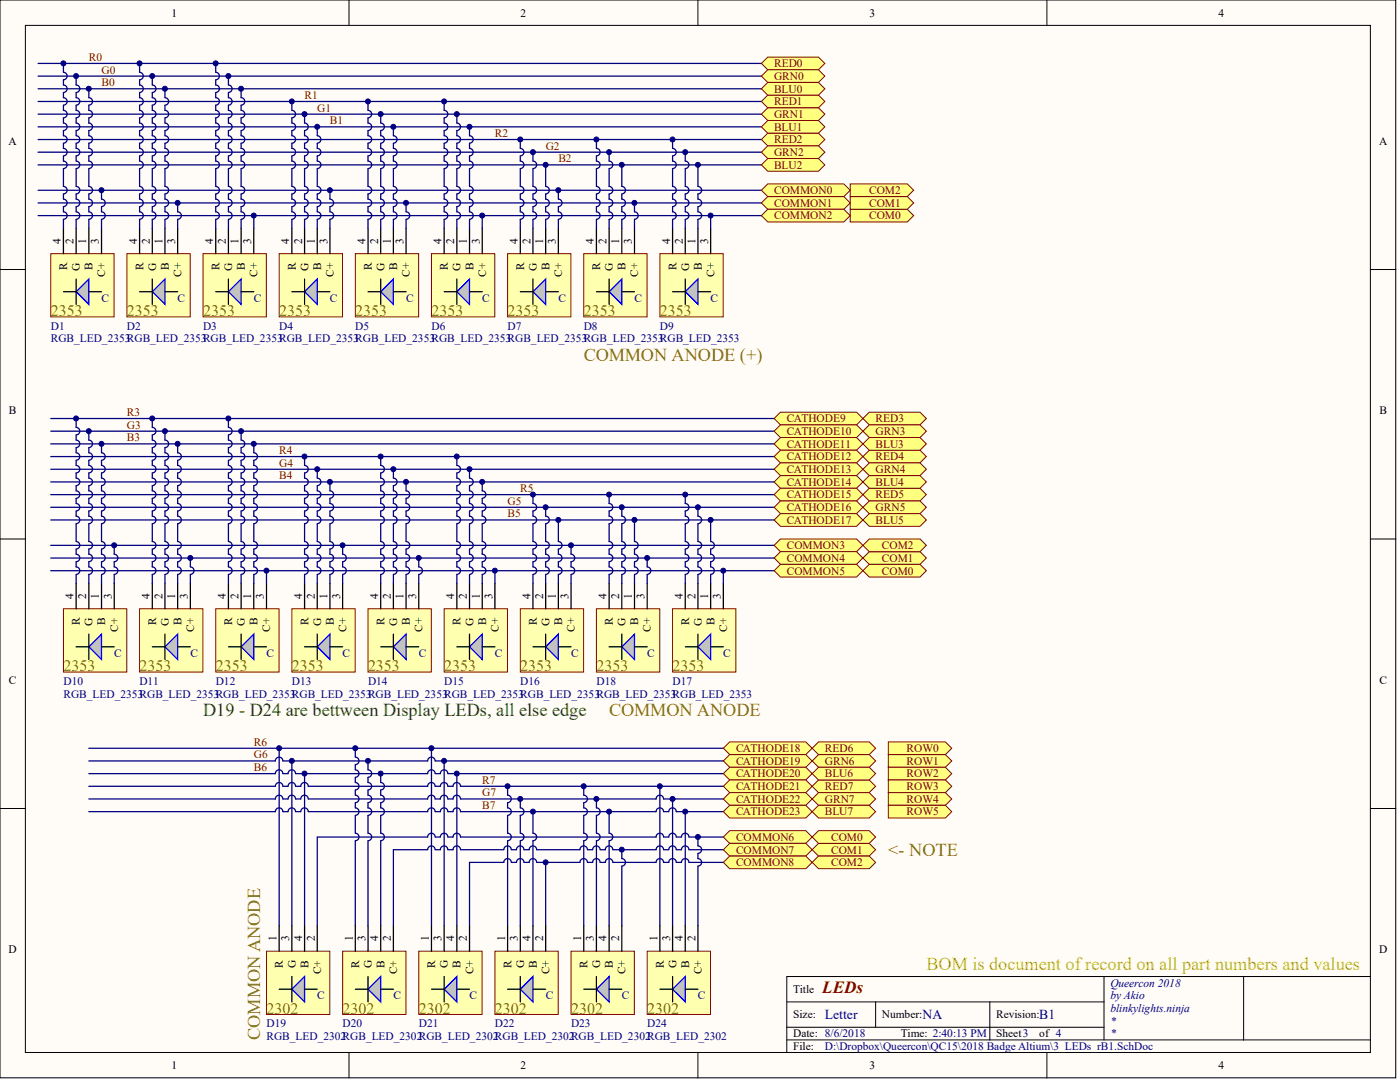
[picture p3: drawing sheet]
<svg xmlns="http://www.w3.org/2000/svg" width="466mm" height="359mm" viewBox="0 0 466 359" stroke-linecap="round" stroke-linejoin="round" font-family="sans-serif">
<defs><g id="words">
<g font-size="6.1" fill="#808000">
<text x="194.3" y="120.3">COMMON ANODE (+)</text>
<text x="202.8" y="238.5">COMMON ANODE</text>
<text x="295.7" y="284.9">&lt;- NOTE</text>
<text x="86.6" y="346.1" transform="rotate(-90 86.6 346.1)">COMMON ANODE</text>
</g>
<text font-size="6.1" fill="#008000" x="67.6" y="238.5">D19 - D24 are bettween Display LEDs, all else edge</text>
<text font-size="6.1" fill="#bfbf00" x="308.4" y="322.9">BOM is document of record on all part numbers and values</text>
<text font-size="5.7" fill="#800000" x="273.7" y="330.6">LEDs</text>
<g font-size="5.3" fill="#808000">
<text x="16.9" y="105.2">2353</text>
<text x="42.2" y="105.2">2353</text>
<text x="67.6" y="105.2">2353</text>
<text x="92.9" y="105.2">2353</text>
<text x="118.3" y="105.2">2353</text>
<text x="143.6" y="105.2">2353</text>
<text x="169" y="105.2">2353</text>
<text x="194.3" y="105.2">2353</text>
<text x="219.7" y="105.2">2353</text>
<text x="21.1" y="223.4">2353</text>
<text x="46.5" y="223.4">2353</text>
<text x="71.8" y="223.4">2353</text>
<text x="97.2" y="223.4">2353</text>
<text x="122.5" y="223.4">2353</text>
<text x="147.8" y="223.4">2353</text>
<text x="173.2" y="223.4">2353</text>
<text x="198.5" y="223.4">2353</text>
<text x="223.9" y="223.4">2353</text>
<text x="88.7" y="337.4">2302</text>
<text x="114.1" y="337.4">2302</text>
<text x="139.4" y="337.4">2302</text>
<text x="164.7" y="337.4">2302</text>
<text x="190.1" y="337.4">2302</text>
<text x="215.4" y="337.4">2302</text>
</g>
<g font-size="4.6" fill="#000080">
<text x="274.6" y="339.3">Letter</text>
<text x="307.1" y="339.3">NA</text>
<text x="346" y="339.3">B1</text>
</g>
<g font-size="3.8">
<text x="57.1" y="5.5">1</text>
<text x="173.3" y="5.5">2</text>
<text x="289.4" y="5.5">3</text>
<text x="405.6" y="5.5">4</text>
<text x="2.8" y="48.3">A</text>
<text x="459" y="48.3">A</text>
<text x="20.3" y="81.1" transform="rotate(-90 20.3 81.1)">4</text>
<text x="24.5" y="81.1" transform="rotate(-90 24.5 81.1)">2</text>
<text x="28.7" y="81.1" transform="rotate(-90 28.7 81.1)">1</text>
<text x="32.9" y="81.1" transform="rotate(-90 32.9 81.1)">3</text>
<text x="45.6" y="81.1" transform="rotate(-90 45.6 81.1)">4</text>
<text x="49.8" y="81.1" transform="rotate(-90 49.8 81.1)">2</text>
<text x="54.1" y="81.1" transform="rotate(-90 54.1 81.1)">1</text>
<text x="58.3" y="81.1" transform="rotate(-90 58.3 81.1)">3</text>
<text x="71" y="81.1" transform="rotate(-90 71 81.1)">4</text>
<text x="75.2" y="81.1" transform="rotate(-90 75.2 81.1)">2</text>
<text x="79.4" y="81.1" transform="rotate(-90 79.4 81.1)">1</text>
<text x="83.6" y="81.1" transform="rotate(-90 83.6 81.1)">3</text>
<text x="96.3" y="81.1" transform="rotate(-90 96.3 81.1)">4</text>
<text x="100.5" y="81.1" transform="rotate(-90 100.5 81.1)">2</text>
<text x="104.8" y="81.1" transform="rotate(-90 104.8 81.1)">1</text>
<text x="109" y="81.1" transform="rotate(-90 109 81.1)">3</text>
<text x="121.7" y="81.1" transform="rotate(-90 121.7 81.1)">4</text>
<text x="125.9" y="81.1" transform="rotate(-90 125.9 81.1)">2</text>
<text x="130.1" y="81.1" transform="rotate(-90 130.1 81.1)">1</text>
<text x="134.3" y="81.1" transform="rotate(-90 134.3 81.1)">3</text>
<text x="147" y="81.1" transform="rotate(-90 147 81.1)">4</text>
<text x="151.2" y="81.1" transform="rotate(-90 151.2 81.1)">2</text>
<text x="155.4" y="81.1" transform="rotate(-90 155.4 81.1)">1</text>
<text x="159.7" y="81.1" transform="rotate(-90 159.7 81.1)">3</text>
<text x="172.3" y="81.1" transform="rotate(-90 172.3 81.1)">4</text>
<text x="176.6" y="81.1" transform="rotate(-90 176.6 81.1)">2</text>
<text x="180.8" y="81.1" transform="rotate(-90 180.8 81.1)">1</text>
<text x="185" y="81.1" transform="rotate(-90 185 81.1)">3</text>
<text x="197.7" y="81.1" transform="rotate(-90 197.7 81.1)">4</text>
<text x="201.9" y="81.1" transform="rotate(-90 201.9 81.1)">2</text>
<text x="206.1" y="81.1" transform="rotate(-90 206.1 81.1)">1</text>
<text x="210.4" y="81.1" transform="rotate(-90 210.4 81.1)">3</text>
<text x="223" y="81.1" transform="rotate(-90 223 81.1)">4</text>
<text x="227.3" y="81.1" transform="rotate(-90 227.3 81.1)">2</text>
<text x="231.5" y="81.1" transform="rotate(-90 231.5 81.1)">1</text>
<text x="235.7" y="81.1" transform="rotate(-90 235.7 81.1)">3</text>
<text x="22.4" y="89.9" transform="rotate(-90 22.4 89.9)">R</text>
<text x="30.8" y="89.9" transform="rotate(-90 30.8 89.9)">B</text>
<text x="47.7" y="89.9" transform="rotate(-90 47.7 89.9)">R</text>
<text x="56.2" y="89.9" transform="rotate(-90 56.2 89.9)">B</text>
<text x="73.1" y="89.9" transform="rotate(-90 73.1 89.9)">R</text>
<text x="81.5" y="89.9" transform="rotate(-90 81.5 89.9)">B</text>
<text x="98.4" y="89.9" transform="rotate(-90 98.4 89.9)">R</text>
<text x="106.9" y="89.9" transform="rotate(-90 106.9 89.9)">B</text>
<text x="123.8" y="89.9" transform="rotate(-90 123.8 89.9)">R</text>
<text x="132.2" y="89.9" transform="rotate(-90 132.2 89.9)">B</text>
<text x="149.1" y="89.9" transform="rotate(-90 149.1 89.9)">R</text>
<text x="157.6" y="89.9" transform="rotate(-90 157.6 89.9)">B</text>
<text x="174.5" y="89.9" transform="rotate(-90 174.5 89.9)">R</text>
<text x="182.9" y="89.9" transform="rotate(-90 182.9 89.9)">B</text>
<text x="199.8" y="89.9" transform="rotate(-90 199.8 89.9)">R</text>
<text x="208.3" y="89.9" transform="rotate(-90 208.3 89.9)">B</text>
<text x="225.1" y="89.9" transform="rotate(-90 225.1 89.9)">R</text>
<text x="233.6" y="89.9" transform="rotate(-90 233.6 89.9)">B</text>
<text x="26.6" y="90.1" transform="rotate(-90 26.6 90.1)">G</text>
<text x="35.1" y="92.1" transform="rotate(-90 35.1 92.1)">C+</text>
<text x="52" y="90.1" transform="rotate(-90 52 90.1)">G</text>
<text x="60.4" y="92.1" transform="rotate(-90 60.4 92.1)">C+</text>
<text x="77.3" y="90.1" transform="rotate(-90 77.3 90.1)">G</text>
<text x="85.8" y="92.1" transform="rotate(-90 85.8 92.1)">C+</text>
<text x="102.6" y="90.1" transform="rotate(-90 102.6 90.1)">G</text>
<text x="111.1" y="92.1" transform="rotate(-90 111.1 92.1)">C+</text>
<text x="128" y="90.1" transform="rotate(-90 128 90.1)">G</text>
<text x="136.4" y="92.1" transform="rotate(-90 136.4 92.1)">C+</text>
<text x="153.3" y="90.1" transform="rotate(-90 153.3 90.1)">G</text>
<text x="161.8" y="92.1" transform="rotate(-90 161.8 92.1)">C+</text>
<text x="178.7" y="90.1" transform="rotate(-90 178.7 90.1)">G</text>
<text x="187.1" y="92.1" transform="rotate(-90 187.1 92.1)">C+</text>
<text x="204" y="90.1" transform="rotate(-90 204 90.1)">G</text>
<text x="212.5" y="92.1" transform="rotate(-90 212.5 92.1)">C+</text>
<text x="229.4" y="90.1" transform="rotate(-90 229.4 90.1)">G</text>
<text x="237.8" y="92.1" transform="rotate(-90 237.8 92.1)">C+</text>
<text x="3" y="138">B</text>
<text x="459.2" y="138">B</text>
<text x="24.5" y="199.2" transform="rotate(-90 24.5 199.2)">4</text>
<text x="28.7" y="199.2" transform="rotate(-90 28.7 199.2)">2</text>
<text x="32.9" y="199.2" transform="rotate(-90 32.9 199.2)">1</text>
<text x="37.2" y="199.2" transform="rotate(-90 37.2 199.2)">3</text>
<text x="49.8" y="199.2" transform="rotate(-90 49.8 199.2)">4</text>
<text x="54.1" y="199.2" transform="rotate(-90 54.1 199.2)">2</text>
<text x="58.3" y="199.2" transform="rotate(-90 58.3 199.2)">1</text>
<text x="62.5" y="199.2" transform="rotate(-90 62.5 199.2)">3</text>
<text x="75.2" y="199.2" transform="rotate(-90 75.2 199.2)">4</text>
<text x="79.4" y="199.2" transform="rotate(-90 79.4 199.2)">2</text>
<text x="83.6" y="199.2" transform="rotate(-90 83.6 199.2)">1</text>
<text x="87.9" y="199.2" transform="rotate(-90 87.9 199.2)">3</text>
<text x="100.5" y="199.2" transform="rotate(-90 100.5 199.2)">4</text>
<text x="104.8" y="199.2" transform="rotate(-90 104.8 199.2)">2</text>
<text x="109" y="199.2" transform="rotate(-90 109 199.2)">1</text>
<text x="113.2" y="199.2" transform="rotate(-90 113.2 199.2)">3</text>
<text x="125.9" y="199.2" transform="rotate(-90 125.9 199.2)">4</text>
<text x="130.1" y="199.2" transform="rotate(-90 130.1 199.2)">2</text>
<text x="134.3" y="199.2" transform="rotate(-90 134.3 199.2)">1</text>
<text x="138.6" y="199.2" transform="rotate(-90 138.6 199.2)">3</text>
<text x="151.2" y="199.2" transform="rotate(-90 151.2 199.2)">4</text>
<text x="155.4" y="199.2" transform="rotate(-90 155.4 199.2)">2</text>
<text x="159.7" y="199.2" transform="rotate(-90 159.7 199.2)">1</text>
<text x="163.9" y="199.2" transform="rotate(-90 163.9 199.2)">3</text>
<text x="176.6" y="199.2" transform="rotate(-90 176.6 199.2)">4</text>
<text x="180.8" y="199.2" transform="rotate(-90 180.8 199.2)">2</text>
<text x="185" y="199.2" transform="rotate(-90 185 199.2)">1</text>
<text x="189.2" y="199.2" transform="rotate(-90 189.2 199.2)">3</text>
<text x="201.9" y="199.2" transform="rotate(-90 201.9 199.2)">4</text>
<text x="206.1" y="199.2" transform="rotate(-90 206.1 199.2)">2</text>
<text x="210.4" y="199.2" transform="rotate(-90 210.4 199.2)">1</text>
<text x="214.6" y="199.2" transform="rotate(-90 214.6 199.2)">3</text>
<text x="227.3" y="199.2" transform="rotate(-90 227.3 199.2)">4</text>
<text x="231.5" y="199.2" transform="rotate(-90 231.5 199.2)">2</text>
<text x="235.7" y="199.2" transform="rotate(-90 235.7 199.2)">1</text>
<text x="239.9" y="199.2" transform="rotate(-90 239.9 199.2)">3</text>
<text x="26.6" y="208.1" transform="rotate(-90 26.6 208.1)">R</text>
<text x="30.8" y="208.3" transform="rotate(-90 30.8 208.3)">G</text>
<text x="35.1" y="208.1" transform="rotate(-90 35.1 208.1)">B</text>
<text x="52" y="208.1" transform="rotate(-90 52 208.1)">R</text>
<text x="56.2" y="208.3" transform="rotate(-90 56.2 208.3)">G</text>
<text x="60.4" y="208.1" transform="rotate(-90 60.4 208.1)">B</text>
<text x="77.3" y="208.1" transform="rotate(-90 77.3 208.1)">R</text>
<text x="81.5" y="208.3" transform="rotate(-90 81.5 208.3)">G</text>
<text x="85.8" y="208.1" transform="rotate(-90 85.8 208.1)">B</text>
<text x="102.6" y="208.1" transform="rotate(-90 102.6 208.1)">R</text>
<text x="106.9" y="208.3" transform="rotate(-90 106.9 208.3)">G</text>
<text x="111.1" y="208.1" transform="rotate(-90 111.1 208.1)">B</text>
<text x="128" y="208.1" transform="rotate(-90 128 208.1)">R</text>
<text x="132.2" y="208.3" transform="rotate(-90 132.2 208.3)">G</text>
<text x="136.4" y="208.1" transform="rotate(-90 136.4 208.1)">B</text>
<text x="153.3" y="208.1" transform="rotate(-90 153.3 208.1)">R</text>
<text x="157.6" y="208.3" transform="rotate(-90 157.6 208.3)">G</text>
<text x="161.8" y="208.1" transform="rotate(-90 161.8 208.1)">B</text>
<text x="178.7" y="208.1" transform="rotate(-90 178.7 208.1)">R</text>
<text x="182.9" y="208.3" transform="rotate(-90 182.9 208.3)">G</text>
<text x="187.1" y="208.1" transform="rotate(-90 187.1 208.1)">B</text>
<text x="204" y="208.1" transform="rotate(-90 204 208.1)">R</text>
<text x="208.3" y="208.3" transform="rotate(-90 208.3 208.3)">G</text>
<text x="212.5" y="208.1" transform="rotate(-90 212.5 208.1)">B</text>
<text x="229.4" y="208.1" transform="rotate(-90 229.4 208.1)">R</text>
<text x="233.6" y="208.3" transform="rotate(-90 233.6 208.3)">G</text>
<text x="237.8" y="208.1" transform="rotate(-90 237.8 208.1)">B</text>
<text x="39.3" y="210.3" transform="rotate(-90 39.3 210.3)">C+</text>
<text x="64.6" y="210.3" transform="rotate(-90 64.6 210.3)">C+</text>
<text x="90" y="210.3" transform="rotate(-90 90 210.3)">C+</text>
<text x="115.3" y="210.3" transform="rotate(-90 115.3 210.3)">C+</text>
<text x="140.7" y="210.3" transform="rotate(-90 140.7 210.3)">C+</text>
<text x="166" y="210.3" transform="rotate(-90 166 210.3)">C+</text>
<text x="191.4" y="210.3" transform="rotate(-90 191.4 210.3)">C+</text>
<text x="216.7" y="210.3" transform="rotate(-90 216.7 210.3)">C+</text>
<text x="242" y="210.3" transform="rotate(-90 242 210.3)">C+</text>
<text x="3" y="227.7">C</text>
<text x="459.2" y="227.7">C</text>
<text x="2.8" y="317.4">D</text>
<text x="92.1" y="313.2" transform="rotate(-90 92.1 313.2)">1</text>
<text x="96.3" y="313.2" transform="rotate(-90 96.3 313.2)">3</text>
<text x="100.5" y="313.2" transform="rotate(-90 100.5 313.2)">4</text>
<text x="104.8" y="313.2" transform="rotate(-90 104.8 313.2)">2</text>
<text x="117.4" y="313.2" transform="rotate(-90 117.4 313.2)">1</text>
<text x="121.7" y="313.2" transform="rotate(-90 121.7 313.2)">3</text>
<text x="125.9" y="313.2" transform="rotate(-90 125.9 313.2)">4</text>
<text x="130.1" y="313.2" transform="rotate(-90 130.1 313.2)">2</text>
<text x="142.8" y="313.2" transform="rotate(-90 142.8 313.2)">1</text>
<text x="147" y="313.2" transform="rotate(-90 147 313.2)">3</text>
<text x="151.2" y="313.2" transform="rotate(-90 151.2 313.2)">4</text>
<text x="155.4" y="313.2" transform="rotate(-90 155.4 313.2)">2</text>
<text x="168.1" y="313.2" transform="rotate(-90 168.1 313.2)">1</text>
<text x="172.3" y="313.2" transform="rotate(-90 172.3 313.2)">3</text>
<text x="176.6" y="313.2" transform="rotate(-90 176.6 313.2)">4</text>
<text x="180.8" y="313.2" transform="rotate(-90 180.8 313.2)">2</text>
<text x="193.5" y="313.2" transform="rotate(-90 193.5 313.2)">1</text>
<text x="197.7" y="313.2" transform="rotate(-90 197.7 313.2)">3</text>
<text x="201.9" y="313.2" transform="rotate(-90 201.9 313.2)">4</text>
<text x="206.1" y="313.2" transform="rotate(-90 206.1 313.2)">2</text>
<text x="218.8" y="313.2" transform="rotate(-90 218.8 313.2)">1</text>
<text x="223" y="313.2" transform="rotate(-90 223 313.2)">3</text>
<text x="227.3" y="313.2" transform="rotate(-90 227.3 313.2)">4</text>
<text x="231.5" y="313.2" transform="rotate(-90 231.5 313.2)">2</text>
<text x="459" y="317.4">D</text>
<text x="94.2" y="322.1" transform="rotate(-90 94.2 322.1)">R</text>
<text x="98.4" y="322.3" transform="rotate(-90 98.4 322.3)">G</text>
<text x="102.6" y="322.1" transform="rotate(-90 102.6 322.1)">B</text>
<text x="119.5" y="322.1" transform="rotate(-90 119.5 322.1)">R</text>
<text x="123.8" y="322.3" transform="rotate(-90 123.8 322.3)">G</text>
<text x="128" y="322.1" transform="rotate(-90 128 322.1)">B</text>
<text x="144.9" y="322.1" transform="rotate(-90 144.9 322.1)">R</text>
<text x="149.1" y="322.3" transform="rotate(-90 149.1 322.3)">G</text>
<text x="153.3" y="322.1" transform="rotate(-90 153.3 322.1)">B</text>
<text x="170.2" y="322.1" transform="rotate(-90 170.2 322.1)">R</text>
<text x="174.5" y="322.3" transform="rotate(-90 174.5 322.3)">G</text>
<text x="178.7" y="322.1" transform="rotate(-90 178.7 322.1)">B</text>
<text x="195.6" y="322.1" transform="rotate(-90 195.6 322.1)">R</text>
<text x="199.8" y="322.3" transform="rotate(-90 199.8 322.3)">G</text>
<text x="204" y="322.1" transform="rotate(-90 204 322.1)">B</text>
<text x="220.9" y="322.1" transform="rotate(-90 220.9 322.1)">R</text>
<text x="225.1" y="322.3" transform="rotate(-90 225.1 322.3)">G</text>
<text x="229.4" y="322.1" transform="rotate(-90 229.4 322.1)">B</text>
<text x="106.9" y="324.2" transform="rotate(-90 106.9 324.2)">C+</text>
<text x="132.2" y="324.2" transform="rotate(-90 132.2 324.2)">C+</text>
<text x="157.6" y="324.2" transform="rotate(-90 157.6 324.2)">C+</text>
<text x="182.9" y="324.2" transform="rotate(-90 182.9 324.2)">C+</text>
<text x="208.3" y="324.2" transform="rotate(-90 208.3 324.2)">C+</text>
<text x="233.6" y="324.2" transform="rotate(-90 233.6 324.2)">C+</text>
<text x="264" y="330.5">Title</text>
<text x="264" y="339">Size:</text>
<text x="293.6" y="339">Number:</text>
<text x="331.6" y="339">Revision:</text>
<text x="264" y="345.3">Date: 8/6/2018</text>
<text x="299.9" y="345.3">Time: 2:40:13 PM</text>
<text x="331.6" y="345.3">Sheet3</text>
<text x="346" y="345.3">of 4</text>
<text x="264" y="349.5">File:</text>
<text x="57.1" y="355.9">1</text>
<text x="173.3" y="355.9">2</text>
<text x="289.4" y="355.9">3</text>
<text x="405.6" y="355.9">4</text>
</g>
<g font-size="3.8" fill="#800000">
<text x="29.6" y="20.3">R0</text>
<text x="257.7" y="22.4">RED0</text>
<text x="33.8" y="28.7">B0</text>
<text x="33.8" y="24.5">G0</text>
<text x="257.7" y="26.6">GRN0</text>
<text x="101.4" y="32.9">R1</text>
<text x="257.7" y="35">RED1</text>
<text x="257.7" y="30.8">BLU0</text>
<text x="105.6" y="37.2">G1</text>
<text x="109.8" y="41.4">B1</text>
<text x="257.7" y="39.3">GRN1</text>
<text x="164.7" y="45.6">R2</text>
<text x="257.7" y="47.7">RED2</text>
<text x="257.7" y="43.5">BLU1</text>
<text x="181.6" y="49.8">G2</text>
<text x="257.7" y="51.9">GRN2</text>
<text x="185.9" y="54">B2</text>
<text x="257.7" y="56.1">BLU2</text>
<text x="257.7" y="64.6">COMMON0</text>
<text x="289.3" y="64.6">COM2</text>
<text x="257.7" y="68.8">COMMON1</text>
<text x="289.3" y="68.8">COM1</text>
<text x="257.7" y="73">COMMON2</text>
<text x="289.3" y="73">COM0</text>
<text x="42.2" y="138.5">R3</text>
<text x="42.2" y="142.7">G3</text>
<text x="261.9" y="140.6">CATHODE9</text>
<text x="291.5" y="140.6">RED3</text>
<text x="42.2" y="146.9">B3</text>
<text x="261.9" y="144.8">CATHODE10</text>
<text x="261.9" y="149">CATHODE11</text>
<text x="291.5" y="144.8">GRN3</text>
<text x="291.5" y="149">BLU3</text>
<text x="92.9" y="151.1">R4</text>
<text x="92.9" y="155.3">G4</text>
<text x="261.9" y="153.2">CATHODE12</text>
<text x="291.5" y="153.2">RED4</text>
<text x="92.9" y="159.6">B4</text>
<text x="261.9" y="157.5">CATHODE13</text>
<text x="261.9" y="161.7">CATHODE14</text>
<text x="291.5" y="157.5">GRN4</text>
<text x="291.5" y="161.7">BLU4</text>
<text x="173.2" y="163.8">R5</text>
<text x="261.9" y="165.9">CATHODE15</text>
<text x="291.5" y="165.9">RED5</text>
<text x="169" y="172.2">B5</text>
<text x="169" y="168">G5</text>
<text x="261.9" y="170.1">CATHODE16</text>
<text x="291.5" y="170.1">GRN5</text>
<text x="261.9" y="174.3">CATHODE17</text>
<text x="291.5" y="174.3">BLU5</text>
<text x="261.9" y="182.8">COMMON3</text>
<text x="293.5" y="182.8">COM2</text>
<text x="261.9" y="187">COMMON4</text>
<text x="261.9" y="191.2">COMMON5</text>
<text x="293.5" y="187">COM1</text>
<text x="293.5" y="191.2">COM0</text>
<text x="84.5" y="248.2">R6</text>
<text x="245" y="250.3">CATHODE18</text>
<text x="274.6" y="250.3">RED6</text>
<text x="301.8" y="250.3">ROW0</text>
<text x="84.5" y="256.7">B6</text>
<text x="84.5" y="252.4">G6</text>
<text x="245" y="254.5">CATHODE19</text>
<text x="274.6" y="254.5">GRN6</text>
<text x="301.8" y="254.5">ROW1</text>
<text x="160.5" y="260.9">R7</text>
<text x="245" y="258.8">CATHODE20</text>
<text x="245" y="263">CATHODE21</text>
<text x="274.6" y="263">RED7</text>
<text x="274.6" y="258.8">BLU6</text>
<text x="301.8" y="258.8">ROW2</text>
<text x="301.8" y="263">ROW3</text>
<text x="160.5" y="269.3">B7</text>
<text x="160.5" y="265.1">G7</text>
<text x="245" y="267.2">CATHODE22</text>
<text x="274.6" y="267.2">GRN7</text>
<text x="301.8" y="267.2">ROW4</text>
<text x="245" y="271.4">CATHODE23</text>
<text x="274.6" y="271.4">BLU7</text>
<text x="301.8" y="271.4">ROW5</text>
<text x="245" y="279.9">COMMON6</text>
<text x="276.6" y="279.9">COM0</text>
<text x="245" y="284.1">COMMON7</text>
<text x="276.6" y="284.1">COM1</text>
<text x="245" y="288.3">COMMON8</text>
<text x="276.6" y="288.3">COM2</text>
</g>
<g font-size="3.8" fill="#000080">
<text x="33.8" y="100.5">C</text>
<text x="59.1" y="100.5">C</text>
<text x="84.5" y="100.5">C</text>
<text x="109.8" y="100.5">C</text>
<text x="135.2" y="100.5">C</text>
<text x="160.5" y="100.5">C</text>
<text x="185.9" y="100.5">C</text>
<text x="211.2" y="100.5">C</text>
<text x="236.6" y="100.5">C</text>
<text x="16.9" y="109.8">D1</text>
<text x="16.9" y="114">RGB_LED_2353RGB_LED_2353RGB_LED_2353RGB_LED_2353RGB_LED_2353RGB_LED_2353RGB_LED_2353RGB_LED_2353RGB_LED_2353</text>
<text x="42.2" y="109.8">D2</text>
<text x="67.6" y="109.8">D3</text>
<text x="92.9" y="109.8">D4</text>
<text x="118.3" y="109.8">D5</text>
<text x="143.6" y="109.8">D6</text>
<text x="169" y="109.8">D7</text>
<text x="194.3" y="109.8">D8</text>
<text x="219.7" y="109.8">D9</text>
<text x="38" y="218.7">C</text>
<text x="63.4" y="218.7">C</text>
<text x="88.7" y="218.7">C</text>
<text x="114.1" y="218.7">C</text>
<text x="139.4" y="218.7">C</text>
<text x="164.7" y="218.7">C</text>
<text x="190.1" y="218.7">C</text>
<text x="215.4" y="218.7">C</text>
<text x="240.8" y="218.7">C</text>
<text x="21.1" y="228">D10</text>
<text x="46.5" y="228">D11</text>
<text x="71.8" y="228">D12</text>
<text x="97.2" y="228">D13</text>
<text x="122.5" y="228">D14</text>
<text x="147.8" y="228">D15</text>
<text x="173.2" y="228">D16</text>
<text x="198.5" y="228">D18</text>
<text x="223.9" y="228">D17</text>
<text x="21.1" y="232.2">RGB_LED_2353RGB_LED_2353RGB_LED_2353RGB_LED_2353RGB_LED_2353RGB_LED_2353RGB_LED_2353RGB_LED_2353RGB_LED_2353</text>
<text x="369.6" y="328.4">Queercon 2018</text>
<text x="105.6" y="332.6">C</text>
<text x="130.9" y="332.6">C</text>
<text x="156.3" y="332.6">C</text>
<text x="181.6" y="332.6">C</text>
<text x="207" y="332.6">C</text>
<text x="232.3" y="332.6">C</text>
<text x="369.6" y="332.6">byAkio</text>
<text x="88.7" y="341.9">D19</text>
<text x="114.1" y="341.9">D20</text>
<text x="139.4" y="341.9">D21</text>
<text x="164.7" y="341.9">D22</text>
<text x="190.1" y="341.9">D23</text>
<text x="215.4" y="341.9">D24</text>
<text x="369.6" y="336.9">blinkylights.ninja</text>
<text x="369.6" y="341.1">*</text>
<text x="88.7" y="346.1">RGB_LED_2302RGB_LED_2302RGB_LED_2302RGB_LED_2302RGB_LED_2302RGB_LED_2302</text>
<text x="369.6" y="345.3">*</text>
<text x="274.6" y="349.5">D:\Dropbox\Queercon\QC15\2018 Badge Altium\3_LEDs_rB1.SchDoc</text>
</g>
</g></defs>
<g fill="#fffcf8" stroke="#000" stroke-width=".33">
<path d="M0 0h464.6v358.8h-464.6z"/>
<path d="M8.4 8.4h447.8v341.9h-447.8z"/>
</g>
<g fill="none" stroke="#000" stroke-width=".33">
<path d="M116.2 0v8.4M232.3 0v8.4M348.5 0v8.4M0 89.7h8.4M456.2 89.7h8.5M0 179.4h8.4M456.2 179.4h8.5M0 269.1h8.4M456.2 269.1h8.5M261.9 333.5h105.6M291.5 333.5v8.4M329.5 333.5v12.6"/>
<path d="M367.5 325v21.1M414 325h-152.1v25.4M456.2 325h-42.2v21.1M116.2 350.4v8.4M232.3 350.4v8.4M261.9 346.1h194.3M261.9 341.9h105.6M348.5 350.4v8.4"/>
</g>
<g fill="#ffff80" stroke="#800000" stroke-width=".33">
<path d="M283 69.7h19l2.1 2.1-2.1 2.1h-19z" fill-rule="evenodd"/>
<path d="M283 65.4h19l2.1 2.1-2.1 2.2h-19z" fill-rule="evenodd"/>
<path d="M283 61.2h19l2.1 2.1-2.1 2.1h-19z" fill-rule="evenodd"/>
</g>
<g fill="none" stroke="#000080" stroke-width=".42">
<path d="M12.7 21.1h240.7M12.7 25.3h240.7M12.7 29.6h240.7M12.7 33.8h240.7M12.7 38h240.7M12.7 42.2h240.7M12.7 46.4h240.7M12.7 50.7h240.7M12.7 54.9h240.7M12.7 63.3h240.7M12.7 67.5h240.7M12.7 71.8h240.7"/>
<path d="M29.6 249.1h211.2M92.9 249.1v59.1M94.2 253.3a1.25 1.25 0 0 0-1.3-1.3 1.25 1.25 0 0 0-1.2 1.3h-62.1M94.2 257.5a1.25 1.25 0 0 0-1.3-1.3 1.25 1.25 0 0 0-1.2 1.3h-62.1M94.2 253.3h48.2a1.25 1.25 0 0 1 1.2-1.3 1.25 1.25 0 0 1 1.2 1.3h96M97.2 253.3v54.9M98.4 257.5a1.25 1.25 0 0 0-1.3-1.3 1.25 1.25 0 0 0-1.2 1.3h-1.7M101.4 257.5v50.7M118.3 258.8v1.7a1.27 1.27 0 0 1 1.2 1.2 1.27 1.27 0 0 1-1.2 1.3v1.7a1.25 1.25 0 0 1 1.2 1.2 1.25 1.25 0 0 1-1.2 1.3M118.3 254.5v1.7a1.25 1.25 0 0 1 1.2 1.3 1.25 1.25 0 0 1-1.2 1.2M118.3 249.1v2.9a1.25 1.25 0 0 1 1.2 1.3 1.25 1.25 0 0 1-1.2 1.2M122.5 258.8v1.7a1.27 1.27 0 0 1 1.2 1.2 1.27 1.27 0 0 1-1.2 1.3v1.7a1.25 1.25 0 0 1 1.2 1.2 1.25 1.25 0 0 1-1.2 1.3"/>
<path d="M122.5 253.3v2.9a1.25 1.25 0 0 1 1.2 1.3 1.25 1.25 0 0 1-1.2 1.2M126.7 257.5v3a1.27 1.27 0 0 1 1.2 1.2 1.27 1.27 0 0 1-1.2 1.3v1.7a1.25 1.25 0 0 1 1.2 1.2 1.25 1.25 0 0 1-1.2 1.3M143.6 249.1v59.1M147.8 253.3v54.9M149.1 257.5a1.25 1.25 0 0 0-1.3-1.3 1.25 1.25 0 0 0-1.2 1.3h-1.7a1.27 1.27 0 0 0-1.3-1.3 1.27 1.27 0 0 0-1.2 1.3h-44M149.1 257.5h91.7M152.1 257.5v50.7M94.2 261.7a1.25 1.25 0 0 0-1.3-1.2 1.25 1.25 0 0 0-1.2 1.2h-62.1M94.2 265.9a1.25 1.25 0 0 0-1.3-1.2 1.25 1.25 0 0 0-1.2 1.2h-62.1M94.2 270.2a1.25 1.25 0 0 0-1.3-1.3 1.25 1.25 0 0 0-1.2 1.3h-62.1M98.4 261.7a1.25 1.25 0 0 0-1.3-1.2 1.25 1.25 0 0 0-1.2 1.2h-1.7M98.4 265.9a1.25 1.25 0 0 0-1.3-1.2 1.25 1.25 0 0 0-1.2 1.2h-1.7"/>
<path d="M98.4 270.2a1.25 1.25 0 0 0-1.3-1.3 1.25 1.25 0 0 0-1.2 1.3h-1.7M118.3 271.4v5.9a1.25 1.25 0 0 1 1.2 1.3 1.25 1.25 0 0 1-1.2 1.2v28.4M118.3 267.2v1.7a1.25 1.25 0 0 1 1.2 1.2 1.25 1.25 0 0 1-1.2 1.3M122.5 271.4v5.9a1.25 1.25 0 0 1 1.2 1.3 1.25 1.25 0 0 1-1.2 1.2v28.4M122.5 267.2v1.7a1.25 1.25 0 0 1 1.2 1.2 1.25 1.25 0 0 1-1.2 1.3M126.7 271.4v5.9a1.25 1.25 0 0 1 1.2 1.3 1.25 1.25 0 0 1-1.2 1.2v28.4M126.7 267.2v1.7a1.25 1.25 0 0 1 1.2 1.2 1.25 1.25 0 0 1-1.2 1.3M149.1 261.7a1.25 1.25 0 0 0-1.3-1.2 1.25 1.25 0 0 0-1.2 1.2h-1.7a1.27 1.27 0 0 0-1.3-1.3 1.27 1.27 0 0 0-1.2 1.3h-39.8a1.27 1.27 0 0 0-1.2-1.3 1.27 1.27 0 0 0-1.3 1.3h-1.7M149.1 265.9a1.25 1.25 0 0 0-1.3-1.2 1.25 1.25 0 0 0-1.2 1.2h-1.7a1.27 1.27 0 0 0-1.3-1.2 1.27 1.27 0 0 0-1.2 1.2h-39.8a1.27 1.27 0 0 0-1.2-1.2 1.27 1.27 0 0 0-1.3 1.2h-1.7M149.1 270.2a1.25 1.25 0 0 0-1.3-1.3 1.25 1.25 0 0 0-1.2 1.3h-1.7a1.27 1.27 0 0 0-1.3-1.3 1.27 1.27 0 0 0-1.2 1.3h-39.8a1.27 1.27 0 0 0-1.2-1.3 1.27 1.27 0 0 0-1.3 1.3h-1.7M149.1 278.6a1.25 1.25 0 0 0-1.3-1.3 1.25 1.25 0 0 0-1.2 1.3h-1.8a1.25 1.25 0 0 0-1.2-1.3 1.25 1.25 0 0 0-1.2 1.3h-36.8v29.6M153.3 261.7a1.25 1.25 0 0 0-1.3-1.2 1.25 1.25 0 0 0-1.2 1.2h-1.7"/>
<path d="M153.3 265.9a1.25 1.25 0 0 0-1.3-1.2 1.25 1.25 0 0 0-1.2 1.2h-1.7M153.3 270.2a1.25 1.25 0 0 0-1.3-1.3 1.25 1.25 0 0 0-1.2 1.3h-1.7M153.3 278.6a1.25 1.25 0 0 0-1.3-1.3 1.25 1.25 0 0 0-1.2 1.3h-1.7M153.3 261.7h87.5M169 271.4v5.9a1.25 1.25 0 0 1 1.2 1.3 1.25 1.25 0 0 1-1.2 1.2v28.4M169 267.2v1.7a1.25 1.25 0 0 1 1.2 1.2 1.25 1.25 0 0 1-1.2 1.3M169 261.7v3a1.25 1.25 0 0 1 1.2 1.2 1.25 1.25 0 0 1-1.2 1.3M173.2 271.4v5.9a1.25 1.25 0 0 1 1.2 1.3 1.25 1.25 0 0 1-1.2 1.2v28.4M173.2 265.9v3a1.25 1.25 0 0 1 1.2 1.2 1.25 1.25 0 0 1-1.2 1.3M177.4 270.2v7.1a1.25 1.25 0 0 1 1.2 1.3 1.25 1.25 0 0 1-1.2 1.2v28.4M194.3 271.4v5.9a1.25 1.25 0 0 1 1.2 1.3 1.25 1.25 0 0 1-1.2 1.2v28.4M194.3 267.2v1.7a1.25 1.25 0 0 1 1.2 1.2 1.25 1.25 0 0 1-1.2 1.3"/>
<path d="M194.3 261.7v3a1.25 1.25 0 0 1 1.2 1.2 1.25 1.25 0 0 1-1.2 1.3M198.5 271.4v5.9a1.25 1.25 0 0 1 1.3 1.3 1.25 1.25 0 0 1-1.3 1.2v28.4M198.5 265.9v3a1.25 1.25 0 0 1 1.3 1.2 1.25 1.25 0 0 1-1.3 1.3M202.8 270.2v7.1a1.25 1.25 0 0 1 1.2 1.3 1.25 1.25 0 0 1-1.2 1.2v28.4M219.7 261.7v46.5M220.9 265.9a1.25 1.25 0 0 0-1.3-1.2 1.25 1.25 0 0 0-1.2 1.2h-65.1M220.9 270.2a1.25 1.25 0 0 0-1.3-1.3 1.25 1.25 0 0 0-1.2 1.3h-65.1M220.9 278.6a1.25 1.25 0 0 0-1.3-1.3 1.25 1.25 0 0 0-1.2 1.3h-65.1M220.9 265.9h19.9M223.9 265.9v42.3M225.1 270.2a1.25 1.25 0 0 0-1.2-1.3 1.25 1.25 0 0 0-1.3 1.3h-1.7M225.1 278.6a1.25 1.25 0 0 0-1.2-1.3 1.25 1.25 0 0 0-1.3 1.3h-1.7"/>
<path d="M225.1 278.6h1.7a1.25 1.25 0 0 1 1.3-1.3 1.25 1.25 0 0 1 1.2 1.3h11.5M225.1 270.2h15.7M228.1 270.2v38M232.3 278.6v3a1.25 1.25 0 0 1 1.3 1.2 1.25 1.25 0 0 1-1.3 1.3M149.1 282.8a1.25 1.25 0 0 0-1.3-1.2 1.25 1.25 0 0 0-1.2 1.2h-1.8a1.25 1.25 0 0 0-1.2-1.2 1.25 1.25 0 0 0-1.2 1.2h-11.5v25.4M153.3 282.8a1.25 1.25 0 0 0-1.3-1.2 1.25 1.25 0 0 0-1.2 1.2h-1.7M170.2 282.8a1.25 1.25 0 0 0-1.3-1.2 1.25 1.25 0 0 0-1.2 1.2h-14.4M170.2 287a1.25 1.25 0 0 0-1.3-1.2 1.25 1.25 0 0 0-1.2 1.2h-11.4v21.2M181.6 287v21.2M199.8 282.8a1.25 1.25 0 0 0-1.3-1.2 1.25 1.25 0 0 0-1.2 1.2h-1.8a1.25 1.25 0 0 0-1.2-1.2 1.25 1.25 0 0 0-1.3 1.2h-14.4a1.25 1.25 0 0 0-1.2-1.2 1.25 1.25 0 0 0-1.3 1.2h-1.7a1.25 1.25 0 0 0-1.2-1.2 1.25 1.25 0 0 0-1.3 1.2h-1.7M199.8 287a1.25 1.25 0 0 0-1.3-1.2 1.25 1.25 0 0 0-1.2 1.2h-1.7a1.27 1.27 0 0 0-1.3-1.2 1.27 1.27 0 0 0-1.3 1.2h-14.3a1.27 1.27 0 0 0-1.3-1.2 1.27 1.27 0 0 0-1.3 1.2h-1.6a1.27 1.27 0 0 0-1.3-1.2 1.27 1.27 0 0 0-1.3 1.2h-1.7M204 282.8a1.25 1.25 0 0 0-1.3-1.2 1.25 1.25 0 0 0-1.2 1.2h-1.7"/>
<path d="M204 287a1.25 1.25 0 0 0-1.3-1.2 1.25 1.25 0 0 0-1.2 1.2h-1.7M207 282.8v3a1.25 1.25 0 0 1 1.2 1.2 1.25 1.25 0 0 1-1.2 1.3M207 288.3v19.9M220.9 282.8a1.25 1.25 0 0 0-1.3-1.2 1.25 1.25 0 0 0-1.2 1.2h-14.4M220.9 287a1.25 1.25 0 0 0-1.3-1.2 1.25 1.25 0 0 0-1.2 1.2h-14.4M225.1 282.8a1.25 1.25 0 0 0-1.2-1.2 1.25 1.25 0 0 0-1.3 1.2h-1.7M225.1 287a1.25 1.25 0 0 0-1.2-1.2 1.25 1.25 0 0 0-1.3 1.2h-1.7M225.1 282.8h1.7a1.25 1.25 0 0 1 1.3-1.2 1.25 1.25 0 0 1 1.2 1.2h11.5M225.1 287h1.7a1.25 1.25 0 0 1 1.3-1.2 1.25 1.25 0 0 1 1.2 1.2h11.5M232.3 284.1v1.7a1.25 1.25 0 0 1 1.3 1.2 1.25 1.25 0 0 1-1.3 1.3M232.3 288.3v19.9"/>
</g>
<g fill="#000080" stroke="#000080" stroke-width=".33">
<circle cx="92.9" cy="249" r=".82"/>
<circle cx="97.1" cy="253.3" r=".82"/>
<circle cx="101.4" cy="257.5" r=".82"/>
<circle cx="143.6" cy="249" r=".82"/>
<circle cx="147.8" cy="253.3" r=".82"/>
<circle cx="152" cy="257.5" r=".82"/>
<circle cx="219.6" cy="261.7" r=".82"/>
<circle cx="228.1" cy="270.1" r=".82"/>
<circle cx="223.9" cy="265.9" r=".82"/>
<circle cx="118.3" cy="249" r=".82"/>
<circle cx="122.5" cy="253.3" r=".82"/>
<circle cx="126.7" cy="257.5" r=".82"/>
<circle cx="168.9" cy="261.7" r=".82"/>
<circle cx="177.4" cy="270.1" r=".82"/>
<circle cx="173.2" cy="265.9" r=".82"/>
<circle cx="194.3" cy="261.7" r=".82"/>
<circle cx="202.7" cy="270.1" r=".82"/>
<circle cx="198.5" cy="265.9" r=".82"/>
<circle cx="181.6" cy="287" r=".82"/>
<circle cx="207" cy="282.8" r=".82"/>
<circle cx="232.3" cy="278.6" r=".82"/>
</g>
<path d="M16.9 84.4h21.1v21.1h-21.1z" fill="#ffffb0" stroke="#800000" stroke-width=".33"/>
<path d="M21.1 76v8.4M25.3 76v8.4M29.6 76v8.4M33.8 76v8.4" fill="none" stroke="#000" stroke-width=".42"/>
<path d="M25.3 97.1l4.3-4.2v8.4z" fill="#c0c0c0" stroke="#00f" stroke-width=".42"/>
<path d="M21.1 97.1h4.2M25.3 92.9v8.4M29.6 97.1h4.2" fill="none" stroke="#000" stroke-width=".42"/>
<path d="M42.2 84.4h21.1v21.1h-21.1z" fill="#ffffb0" stroke="#800000" stroke-width=".33"/>
<path d="M46.5 76v8.4M50.7 76v8.4M54.9 76v8.4M59.1 76v8.4" fill="none" stroke="#000" stroke-width=".42"/>
<path d="M50.7 97.1l4.2-4.2v8.4z" fill="#c0c0c0" stroke="#00f" stroke-width=".42"/>
<path d="M46.5 97.1h4.2M50.7 92.9v8.4M54.9 97.1h4.2" fill="none" stroke="#000" stroke-width=".42"/>
<path d="M67.6 84.4h21.1v21.1h-21.1z" fill="#ffffb0" stroke="#800000" stroke-width=".33"/>
<path d="M71.8 76v8.4M76 76v8.4M80.3 76v8.4M84.5 76v8.4" fill="none" stroke="#000" stroke-width=".42"/>
<path d="M76 97.1l4.3-4.2v8.4z" fill="#c0c0c0" stroke="#00f" stroke-width=".42"/>
<path d="M71.8 97.1h4.2M76 92.9v8.4M80.3 97.1h4.2" fill="none" stroke="#000" stroke-width=".42"/>
<path d="M92.9 84.4h21.1v21.1h-21.1z" fill="#ffffb0" stroke="#800000" stroke-width=".33"/>
<path d="M97.2 76v8.4M101.4 76v8.4M105.6 76v8.4M109.8 76v8.4" fill="none" stroke="#000" stroke-width=".42"/>
<path d="M101.4 97.1l4.2-4.2v8.4z" fill="#c0c0c0" stroke="#00f" stroke-width=".42"/>
<path d="M97.2 97.1h4.2M101.4 92.9v8.4M105.6 97.1h4.2" fill="none" stroke="#000" stroke-width=".42"/>
<path d="M118.3 84.4h21.1v21.1h-21.1z" fill="#ffffb0" stroke="#800000" stroke-width=".33"/>
<path d="M122.5 76v8.4M126.7 76v8.4M130.9 76v8.4M135.2 76v8.4" fill="none" stroke="#000" stroke-width=".42"/>
<path d="M126.7 97.1l4.2-4.2v8.4z" fill="#c0c0c0" stroke="#00f" stroke-width=".42"/>
<path d="M122.5 97.1h4.2M126.7 92.9v8.4M130.9 97.1h4.3" fill="none" stroke="#000" stroke-width=".42"/>
<path d="M143.6 84.4h21.1v21.1h-21.1z" fill="#ffffb0" stroke="#800000" stroke-width=".33"/>
<path d="M147.8 76v8.4M152.1 76v8.4M156.3 76v8.4M160.5 76v8.4" fill="none" stroke="#000" stroke-width=".42"/>
<path d="M152.1 97.1l4.2-4.2v8.4z" fill="#c0c0c0" stroke="#00f" stroke-width=".42"/>
<path d="M147.8 97.1h4.3M152.1 92.9v8.4M156.3 97.1h4.2" fill="none" stroke="#000" stroke-width=".42"/>
<path d="M169 84.4h21v21.1h-21z" fill="#ffffb0" stroke="#800000" stroke-width=".33"/>
<path d="M173.2 76v8.4M177.4 76v8.4M181.6 76v8.4M185.9 76v8.4" fill="none" stroke="#000" stroke-width=".42"/>
<path d="M177.4 97.1l4.2-4.2v8.4z" fill="#c0c0c0" stroke="#00f" stroke-width=".42"/>
<path d="M173.2 97.1h4.2M177.4 92.9v8.4M181.6 97.1h4.3" fill="none" stroke="#000" stroke-width=".42"/>
<path d="M194.3 84.4h21.1v21.1h-21.1z" fill="#ffffb0" stroke="#800000" stroke-width=".33"/>
<path d="M198.5 76v8.4M202.8 76v8.4M207 76v8.4M211.2 76v8.4" fill="none" stroke="#000" stroke-width=".42"/>
<path d="M202.8 97.1l4.2-4.2v8.4z" fill="#c0c0c0" stroke="#00f" stroke-width=".42"/>
<path d="M198.5 97.1h4.3M202.8 92.9v8.4M207 97.1h4.2" fill="none" stroke="#000" stroke-width=".42"/>
<path d="M219.7 84.4h21v21.1h-21z" fill="#ffffb0" stroke="#800000" stroke-width=".33"/>
<path d="M223.9 76v8.4M228.1 76v8.4M232.3 76v8.4M236.6 76v8.4" fill="none" stroke="#000" stroke-width=".42"/>
<path d="M228.1 97.1l4.2-4.2v8.4z" fill="#c0c0c0" stroke="#00f" stroke-width=".42"/>
<path d="M223.9 97.1h4.2M228.1 92.9v8.4M232.3 97.1h4.3" fill="none" stroke="#000" stroke-width=".42"/>
<path d="M21.1 202.6h21.1v21.1h-21.1z" fill="#ffffb0" stroke="#800000" stroke-width=".33"/>
<path d="M25.3 194.2v8.4M29.6 194.2v8.4M33.8 194.2v8.4M38 194.2v8.4" fill="none" stroke="#000" stroke-width=".42"/>
<path d="M29.6 215.3l4.2-4.2v8.4z" fill="#c0c0c0" stroke="#00f" stroke-width=".42"/>
<path d="M25.3 215.3h4.3M29.6 211.1v8.4M33.8 215.3h4.2" fill="none" stroke="#000" stroke-width=".42"/>
<path d="M46.5 202.6h21v21.1h-21z" fill="#ffffb0" stroke="#800000" stroke-width=".33"/>
<path d="M50.7 194.2v8.4M54.9 194.2v8.4M59.1 194.2v8.4M63.4 194.2v8.4" fill="none" stroke="#000" stroke-width=".42"/>
<path d="M54.9 215.3l4.2-4.2v8.4z" fill="#c0c0c0" stroke="#00f" stroke-width=".42"/>
<path d="M50.7 215.3h4.2M54.9 211.1v8.4M59.1 215.3h4.3" fill="none" stroke="#000" stroke-width=".42"/>
<path d="M71.8 202.6h21.1v21.1h-21.1z" fill="#ffffb0" stroke="#800000" stroke-width=".33"/>
<path d="M76 194.2v8.4M80.3 194.2v8.4M84.5 194.2v8.4M88.7 194.2v8.4" fill="none" stroke="#000" stroke-width=".42"/>
<path d="M80.3 215.3l4.2-4.2v8.4z" fill="#c0c0c0" stroke="#00f" stroke-width=".42"/>
<path d="M76 215.3h4.3M80.3 211.1v8.4M84.5 215.3h4.2" fill="none" stroke="#000" stroke-width=".42"/>
<path d="M97.2 202.6h21v21.1h-21z" fill="#ffffb0" stroke="#800000" stroke-width=".33"/>
<path d="M101.4 194.2v8.4M105.6 194.2v8.4M109.8 194.2v8.4M114.1 194.2v8.4" fill="none" stroke="#000" stroke-width=".42"/>
<path d="M105.6 215.3l4.2-4.2v8.4z" fill="#c0c0c0" stroke="#00f" stroke-width=".42"/>
<path d="M101.4 215.3h4.2M105.6 211.1v8.4M109.8 215.3h4.3" fill="none" stroke="#000" stroke-width=".42"/>
<path d="M122.5 202.6h21.1v21.1h-21.1z" fill="#ffffb0" stroke="#800000" stroke-width=".33"/>
<path d="M126.7 194.2v8.4M130.9 194.2v8.4M135.2 194.2v8.4M139.4 194.2v8.4" fill="none" stroke="#000" stroke-width=".42"/>
<path d="M130.9 215.3l4.3-4.2v8.4z" fill="#c0c0c0" stroke="#00f" stroke-width=".42"/>
<path d="M126.7 215.3h4.2M130.9 211.1v8.4M135.2 215.3h4.2" fill="none" stroke="#000" stroke-width=".42"/>
<path d="M147.8 202.6h21.1v21.1h-21.1z" fill="#ffffb0" stroke="#800000" stroke-width=".33"/>
<path d="M152.1 194.2v8.4M156.3 194.2v8.4M160.5 194.2v8.4M164.7 194.2v8.4" fill="none" stroke="#000" stroke-width=".42"/>
<path d="M156.3 215.3l4.2-4.2v8.4z" fill="#c0c0c0" stroke="#00f" stroke-width=".42"/>
<path d="M152.1 215.3h4.2M156.3 211.1v8.4M160.5 215.3h4.2" fill="none" stroke="#000" stroke-width=".42"/>
<path d="M173.2 202.6h21.1v21.1h-21.1z" fill="#ffffb0" stroke="#800000" stroke-width=".33"/>
<path d="M177.4 194.2v8.4M181.6 194.2v8.4M185.9 194.2v8.4M190.1 194.2v8.4" fill="none" stroke="#000" stroke-width=".42"/>
<path d="M181.6 215.3l4.3-4.2v8.4z" fill="#c0c0c0" stroke="#00f" stroke-width=".42"/>
<path d="M177.4 215.3h4.2M181.6 211.1v8.4M185.9 215.3h4.2" fill="none" stroke="#000" stroke-width=".42"/>
<path d="M223.9 202.6h21.1v21.1h-21.1z" fill="#ffffb0" stroke="#800000" stroke-width=".33"/>
<path d="M228.1 194.2v8.4M232.3 194.2v8.4M236.6 194.2v8.4M240.8 194.2v8.4" fill="none" stroke="#000" stroke-width=".42"/>
<path d="M232.3 215.3l4.3-4.2v8.4z" fill="#c0c0c0" stroke="#00f" stroke-width=".42"/>
<path d="M228.1 215.3h4.2M232.3 211.1v8.4M236.6 215.3h4.2" fill="none" stroke="#000" stroke-width=".42"/>
<path d="M198.5 202.6h21.1v21.1h-21.1z" fill="#ffffb0" stroke="#800000" stroke-width=".33"/>
<path d="M202.8 194.2v8.4M207 194.2v8.4M211.2 194.2v8.4M215.4 194.2v8.4" fill="none" stroke="#000" stroke-width=".42"/>
<path d="M207 215.3l4.2-4.2v8.4z" fill="#c0c0c0" stroke="#00f" stroke-width=".42"/>
<path d="M202.8 215.3h4.2M207 211.1v8.4M211.2 215.3h4.2" fill="none" stroke="#000" stroke-width=".42"/>
<path d="M88.7 316.6h21.1v21.1h-21.1z" fill="#ffffb0" stroke="#800000" stroke-width=".33"/>
<path d="M92.9 308.2v8.4M97.2 308.2v8.4M101.4 308.2v8.4M105.6 308.2v8.4" fill="none" stroke="#000" stroke-width=".42"/>
<path d="M97.2 329.3l4.2-4.3v8.5z" fill="#c0c0c0" stroke="#00f" stroke-width=".42"/>
<path d="M92.9 329.3h4.3M97.2 325v8.5M101.4 329.3h4.2" fill="none" stroke="#000" stroke-width=".42"/>
<path d="M114.1 316.6h21v21.1h-21z" fill="#ffffb0" stroke="#800000" stroke-width=".33"/>
<path d="M118.3 308.2v8.4M122.5 308.2v8.4M126.7 308.2v8.4M130.9 308.2v8.4" fill="none" stroke="#000" stroke-width=".42"/>
<path d="M122.5 329.3l4.2-4.3v8.5z" fill="#c0c0c0" stroke="#00f" stroke-width=".42"/>
<path d="M118.3 329.3h4.2M122.5 325v8.5M126.7 329.3h4.2" fill="none" stroke="#000" stroke-width=".42"/>
<path d="M139.4 316.6h21.1v21.1h-21.1z" fill="#ffffb0" stroke="#800000" stroke-width=".33"/>
<path d="M143.6 308.2v8.4M147.8 308.2v8.4M152.1 308.2v8.4M156.3 308.2v8.4" fill="none" stroke="#000" stroke-width=".42"/>
<path d="M147.8 329.3l4.3-4.3v8.5z" fill="#c0c0c0" stroke="#00f" stroke-width=".42"/>
<path d="M143.6 329.3h4.2M147.8 325v8.5M152.1 329.3h4.2" fill="none" stroke="#000" stroke-width=".42"/>
<path d="M164.7 316.6h21.1v21.1h-21.1z" fill="#ffffb0" stroke="#800000" stroke-width=".33"/>
<path d="M169 308.2v8.4M173.2 308.2v8.4M177.4 308.2v8.4M181.6 308.2v8.4" fill="none" stroke="#000" stroke-width=".42"/>
<path d="M173.2 329.3l4.2-4.3v8.5z" fill="#c0c0c0" stroke="#00f" stroke-width=".42"/>
<path d="M169 329.3h4.2M173.2 325v8.5M177.4 329.3h4.2" fill="none" stroke="#000" stroke-width=".42"/>
<path d="M190.1 316.6h21.1v21.1h-21.1z" fill="#ffffb0" stroke="#800000" stroke-width=".33"/>
<path d="M194.3 308.2v8.4M198.5 308.2v8.4M202.8 308.2v8.4M207 308.2v8.4" fill="none" stroke="#000" stroke-width=".42"/>
<path d="M198.5 329.3l4.3-4.3v8.5z" fill="#c0c0c0" stroke="#00f" stroke-width=".42"/>
<path d="M194.3 329.3h4.2M198.5 325v8.5M202.8 329.3h4.2" fill="none" stroke="#000" stroke-width=".42"/>
<path d="M215.4 316.6h21.1v21.1h-21.1z" fill="#ffffb0" stroke="#800000" stroke-width=".33"/>
<path d="M219.7 308.2v8.4M223.9 308.2v8.4M228.1 308.2v8.4M232.3 308.2v8.4" fill="none" stroke="#000" stroke-width=".42"/>
<path d="M223.9 329.3l4.2-4.3v8.5z" fill="#c0c0c0" stroke="#00f" stroke-width=".42"/>
<path d="M219.7 329.3h4.2M223.9 325v8.5M228.1 329.3h4.2" fill="none" stroke="#000" stroke-width=".42"/>
<g fill="none" stroke="#000080" stroke-width=".42">
<path d="M21.1 39.3v1.7a1.25 1.25 0 0 1 1.2 1.2 1.25 1.25 0 0 1-1.2 1.2M21.1 26.6v1.7a1.27 1.27 0 0 1 1.2 1.3 1.27 1.27 0 0 1-1.2 1.2v1.7a1.27 1.27 0 0 1 1.2 1.3 1.27 1.27 0 0 1-1.2 1.2v1.7a1.25 1.25 0 0 1 1.2 1.3 1.25 1.25 0 0 1-1.2 1.2M21.1 21.1v3a1.25 1.25 0 0 1 1.2 1.2 1.25 1.25 0 0 1-1.2 1.3M25.3 39.3v1.7a1.25 1.25 0 0 1 1.3 1.2 1.25 1.25 0 0 1-1.3 1.2M25.3 25.3v3a1.27 1.27 0 0 1 1.3 1.3 1.27 1.27 0 0 1-1.3 1.2v1.7a1.27 1.27 0 0 1 1.3 1.3 1.27 1.27 0 0 1-1.3 1.2v1.7a1.25 1.25 0 0 1 1.3 1.3 1.25 1.25 0 0 1-1.3 1.2M29.6 29.6v2.9a1.25 1.25 0 0 1 1.2 1.3 1.25 1.25 0 0 1-1.2 1.2v1.7a1.25 1.25 0 0 1 1.2 1.3 1.25 1.25 0 0 1-1.2 1.2M29.6 39.3v1.7a1.25 1.25 0 0 1 1.2 1.2 1.25 1.25 0 0 1-1.2 1.2M46.5 39.3v1.7a1.25 1.25 0 0 1 1.2 1.2 1.25 1.25 0 0 1-1.2 1.2M46.5 26.6v1.7a1.27 1.27 0 0 1 1.2 1.3 1.27 1.27 0 0 1-1.2 1.2v1.7a1.27 1.27 0 0 1 1.2 1.3 1.27 1.27 0 0 1-1.2 1.2v1.7a1.25 1.25 0 0 1 1.2 1.3 1.25 1.25 0 0 1-1.2 1.2M46.5 21.1v3a1.25 1.25 0 0 1 1.2 1.2 1.25 1.25 0 0 1-1.2 1.3M50.7 25.3v3a1.25 1.25 0 0 1 1.2 1.2 1.25 1.25 0 0 1-1.2 1.3v1.7a1.25 1.25 0 0 1 1.2 1.3 1.25 1.25 0 0 1-1.2 1.2v1.7a1.25 1.25 0 0 1 1.2 1.3 1.25 1.25 0 0 1-1.2 1.2M50.7 39.3v1.7a1.25 1.25 0 0 1 1.2 1.2 1.25 1.25 0 0 1-1.2 1.2"/>
<path d="M54.9 39.3v1.7a1.25 1.25 0 0 1 1.2 1.2 1.25 1.25 0 0 1-1.2 1.2M54.9 29.6v2.9a1.27 1.27 0 0 1 1.2 1.3 1.27 1.27 0 0 1-1.2 1.2v1.7a1.25 1.25 0 0 1 1.2 1.3 1.25 1.25 0 0 1-1.2 1.2M71.8 39.3v1.7a1.25 1.25 0 0 1 1.2 1.2 1.25 1.25 0 0 1-1.2 1.2M71.8 26.6v1.7a1.27 1.27 0 0 1 1.2 1.3 1.27 1.27 0 0 1-1.2 1.2v1.7a1.27 1.27 0 0 1 1.2 1.3 1.27 1.27 0 0 1-1.2 1.2v1.7a1.25 1.25 0 0 1 1.2 1.3 1.25 1.25 0 0 1-1.2 1.2M71.8 21.1v3a1.25 1.25 0 0 1 1.2 1.2 1.25 1.25 0 0 1-1.2 1.3M76 25.3v3a1.25 1.25 0 0 1 1.3 1.2 1.25 1.25 0 0 1-1.3 1.3v1.7a1.25 1.25 0 0 1 1.3 1.3 1.25 1.25 0 0 1-1.3 1.2v1.7a1.25 1.25 0 0 1 1.3 1.3 1.25 1.25 0 0 1-1.3 1.2M76 39.3v1.7a1.25 1.25 0 0 1 1.3 1.2 1.25 1.25 0 0 1-1.3 1.2M80.3 39.3v1.7a1.25 1.25 0 0 1 1.2 1.2 1.25 1.25 0 0 1-1.2 1.2M80.3 29.6v2.9a1.27 1.27 0 0 1 1.2 1.3 1.27 1.27 0 0 1-1.2 1.2v1.7a1.25 1.25 0 0 1 1.2 1.3 1.25 1.25 0 0 1-1.2 1.2M97.2 39.3v1.7a1.25 1.25 0 0 1 1.2 1.2 1.25 1.25 0 0 1-1.2 1.2M97.2 33.8v2.9a1.25 1.25 0 0 1 1.2 1.3 1.25 1.25 0 0 1-1.2 1.2M101.4 38v3a1.25 1.25 0 0 1 1.2 1.2 1.25 1.25 0 0 1-1.2 1.2"/>
<path d="M122.5 39.3v1.7a1.25 1.25 0 0 1 1.2 1.2 1.25 1.25 0 0 1-1.2 1.2M122.5 33.8v2.9a1.25 1.25 0 0 1 1.2 1.3 1.25 1.25 0 0 1-1.2 1.2M126.7 38v3a1.25 1.25 0 0 1 1.2 1.2 1.25 1.25 0 0 1-1.2 1.2M147.8 39.3v1.7a1.25 1.25 0 0 1 1.3 1.2 1.25 1.25 0 0 1-1.3 1.2M147.8 33.8v2.9a1.25 1.25 0 0 1 1.3 1.3 1.25 1.25 0 0 1-1.3 1.2M152.1 38v3a1.25 1.25 0 0 1 1.2 1.2 1.25 1.25 0 0 1-1.2 1.2M21.1 56.1v6a1.27 1.27 0 0 1 1.2 1.2 1.27 1.27 0 0 1-1.2 1.3v1.7a1.25 1.25 0 0 1 1.2 1.2 1.25 1.25 0 0 1-1.2 1.3M21.1 51.9v1.7a1.25 1.25 0 0 1 1.2 1.3 1.25 1.25 0 0 1-1.2 1.2M21.1 43.5v1.7a1.27 1.27 0 0 1 1.2 1.2 1.27 1.27 0 0 1-1.2 1.3v1.7a1.25 1.25 0 0 1 1.2 1.2 1.25 1.25 0 0 1-1.2 1.3M25.3 56.1v6a1.27 1.27 0 0 1 1.3 1.2 1.27 1.27 0 0 1-1.3 1.3v1.7a1.25 1.25 0 0 1 1.3 1.2 1.25 1.25 0 0 1-1.3 1.3M25.3 51.9v1.7a1.25 1.25 0 0 1 1.3 1.3 1.25 1.25 0 0 1-1.3 1.2M25.3 43.5v1.7a1.27 1.27 0 0 1 1.3 1.2 1.27 1.27 0 0 1-1.3 1.3v1.7a1.25 1.25 0 0 1 1.3 1.2 1.25 1.25 0 0 1-1.3 1.3"/>
<path d="M29.6 43.5v1.7a1.25 1.25 0 0 1 1.2 1.2 1.25 1.25 0 0 1-1.2 1.3v1.7a1.25 1.25 0 0 1 1.2 1.2 1.25 1.25 0 0 1-1.2 1.3M29.6 51.9v1.7a1.25 1.25 0 0 1 1.2 1.3 1.25 1.25 0 0 1-1.2 1.2M29.6 56.1v6a1.25 1.25 0 0 1 1.2 1.2 1.25 1.25 0 0 1-1.2 1.2v1.8a1.25 1.25 0 0 1 1.2 1.2 1.25 1.25 0 0 1-1.2 1.3M46.5 56.1v6a1.27 1.27 0 0 1 1.2 1.2 1.27 1.27 0 0 1-1.2 1.3v1.7a1.25 1.25 0 0 1 1.2 1.2 1.25 1.25 0 0 1-1.2 1.3M46.5 51.9v1.7a1.25 1.25 0 0 1 1.2 1.3 1.25 1.25 0 0 1-1.2 1.2M46.5 43.5v1.7a1.27 1.27 0 0 1 1.2 1.2 1.27 1.27 0 0 1-1.2 1.3v1.7a1.25 1.25 0 0 1 1.2 1.2 1.25 1.25 0 0 1-1.2 1.3M50.7 43.5v1.7a1.25 1.25 0 0 1 1.2 1.2 1.25 1.25 0 0 1-1.2 1.3v1.7a1.25 1.25 0 0 1 1.2 1.2 1.25 1.25 0 0 1-1.2 1.3M50.7 51.9v1.7a1.25 1.25 0 0 1 1.2 1.3 1.25 1.25 0 0 1-1.2 1.2M50.7 56.1v6a1.25 1.25 0 0 1 1.2 1.2 1.25 1.25 0 0 1-1.2 1.2v1.8a1.25 1.25 0 0 1 1.2 1.2 1.25 1.25 0 0 1-1.2 1.3M54.9 56.1v6a1.27 1.27 0 0 1 1.2 1.2 1.27 1.27 0 0 1-1.2 1.3v1.7a1.25 1.25 0 0 1 1.2 1.2 1.25 1.25 0 0 1-1.2 1.3M54.9 51.9v1.7a1.25 1.25 0 0 1 1.2 1.3 1.25 1.25 0 0 1-1.2 1.2M54.9 43.5v1.7a1.27 1.27 0 0 1 1.2 1.2 1.27 1.27 0 0 1-1.2 1.3v1.7a1.25 1.25 0 0 1 1.2 1.2 1.25 1.25 0 0 1-1.2 1.3"/>
<path d="M71.8 56.1v6a1.27 1.27 0 0 1 1.2 1.2 1.27 1.27 0 0 1-1.2 1.3v1.7a1.25 1.25 0 0 1 1.2 1.2 1.25 1.25 0 0 1-1.2 1.3M71.8 51.9v1.7a1.25 1.25 0 0 1 1.2 1.3 1.25 1.25 0 0 1-1.2 1.2M71.8 43.5v1.7a1.27 1.27 0 0 1 1.2 1.2 1.27 1.27 0 0 1-1.2 1.3v1.7a1.25 1.25 0 0 1 1.2 1.2 1.25 1.25 0 0 1-1.2 1.3M76 43.5v1.7a1.25 1.25 0 0 1 1.3 1.2 1.25 1.25 0 0 1-1.3 1.3v1.7a1.25 1.25 0 0 1 1.3 1.2 1.25 1.25 0 0 1-1.3 1.3M76 51.9v1.7a1.25 1.25 0 0 1 1.3 1.3 1.25 1.25 0 0 1-1.3 1.2M76 56.1v6a1.25 1.25 0 0 1 1.3 1.2 1.25 1.25 0 0 1-1.3 1.2v1.8a1.25 1.25 0 0 1 1.3 1.2 1.25 1.25 0 0 1-1.3 1.3M80.3 56.1v6a1.27 1.27 0 0 1 1.2 1.2 1.27 1.27 0 0 1-1.2 1.3v1.7a1.25 1.25 0 0 1 1.2 1.2 1.25 1.25 0 0 1-1.2 1.3M80.3 51.9v1.7a1.25 1.25 0 0 1 1.2 1.3 1.25 1.25 0 0 1-1.2 1.2M80.3 43.5v1.7a1.27 1.27 0 0 1 1.2 1.2 1.27 1.27 0 0 1-1.2 1.3v1.7a1.25 1.25 0 0 1 1.2 1.2 1.25 1.25 0 0 1-1.2 1.3M97.2 56.1v6a1.27 1.27 0 0 1 1.2 1.2 1.27 1.27 0 0 1-1.2 1.3v1.7a1.25 1.25 0 0 1 1.2 1.2 1.25 1.25 0 0 1-1.2 1.3M97.2 51.9v1.7a1.25 1.25 0 0 1 1.2 1.3 1.25 1.25 0 0 1-1.2 1.2M97.2 43.5v1.7a1.27 1.27 0 0 1 1.2 1.2 1.27 1.27 0 0 1-1.2 1.3v1.7a1.25 1.25 0 0 1 1.2 1.2 1.25 1.25 0 0 1-1.2 1.3"/>
<path d="M101.4 43.5v1.7a1.25 1.25 0 0 1 1.2 1.2 1.25 1.25 0 0 1-1.2 1.3v1.7a1.25 1.25 0 0 1 1.2 1.2 1.25 1.25 0 0 1-1.2 1.3M101.4 51.9v1.7a1.25 1.25 0 0 1 1.2 1.3 1.25 1.25 0 0 1-1.2 1.2M101.4 56.1v6a1.25 1.25 0 0 1 1.2 1.2 1.25 1.25 0 0 1-1.2 1.2v1.8a1.25 1.25 0 0 1 1.2 1.2 1.25 1.25 0 0 1-1.2 1.3M105.6 56.1v6a1.27 1.27 0 0 1 1.2 1.2 1.27 1.27 0 0 1-1.2 1.3v1.7a1.25 1.25 0 0 1 1.2 1.2 1.25 1.25 0 0 1-1.2 1.3M105.6 51.9v1.7a1.25 1.25 0 0 1 1.2 1.3 1.25 1.25 0 0 1-1.2 1.2M105.6 42.2v3a1.27 1.27 0 0 1 1.2 1.2 1.27 1.27 0 0 1-1.2 1.3v1.7a1.25 1.25 0 0 1 1.2 1.2 1.25 1.25 0 0 1-1.2 1.3M122.5 56.1v6a1.27 1.27 0 0 1 1.2 1.2 1.27 1.27 0 0 1-1.2 1.3v1.7a1.25 1.25 0 0 1 1.2 1.2 1.25 1.25 0 0 1-1.2 1.3M122.5 51.9v1.7a1.25 1.25 0 0 1 1.2 1.3 1.25 1.25 0 0 1-1.2 1.2M122.5 43.5v1.7a1.27 1.27 0 0 1 1.2 1.2 1.27 1.27 0 0 1-1.2 1.3v1.7a1.25 1.25 0 0 1 1.2 1.2 1.25 1.25 0 0 1-1.2 1.3M126.7 43.5v1.7a1.25 1.25 0 0 1 1.2 1.2 1.25 1.25 0 0 1-1.2 1.3v1.7a1.25 1.25 0 0 1 1.2 1.2 1.25 1.25 0 0 1-1.2 1.3M126.7 51.9v1.7a1.25 1.25 0 0 1 1.2 1.3 1.25 1.25 0 0 1-1.2 1.2M126.7 56.1v6a1.25 1.25 0 0 1 1.2 1.2 1.25 1.25 0 0 1-1.2 1.2v1.8a1.25 1.25 0 0 1 1.2 1.2 1.25 1.25 0 0 1-1.2 1.3"/>
<path d="M130.9 56.1v6a1.27 1.27 0 0 1 1.3 1.2 1.27 1.27 0 0 1-1.3 1.3v1.7a1.25 1.25 0 0 1 1.3 1.2 1.25 1.25 0 0 1-1.3 1.3M130.9 51.9v1.7a1.25 1.25 0 0 1 1.3 1.3 1.25 1.25 0 0 1-1.3 1.2M130.9 42.2v3a1.27 1.27 0 0 1 1.3 1.2 1.27 1.27 0 0 1-1.3 1.3v1.7a1.25 1.25 0 0 1 1.3 1.2 1.25 1.25 0 0 1-1.3 1.3M147.8 56.1v6a1.27 1.27 0 0 1 1.3 1.2 1.27 1.27 0 0 1-1.3 1.3v1.7a1.25 1.25 0 0 1 1.3 1.2 1.25 1.25 0 0 1-1.3 1.3M147.8 51.9v1.7a1.25 1.25 0 0 1 1.3 1.3 1.25 1.25 0 0 1-1.3 1.2M147.8 43.5v1.7a1.27 1.27 0 0 1 1.3 1.2 1.27 1.27 0 0 1-1.3 1.3v1.7a1.25 1.25 0 0 1 1.3 1.2 1.25 1.25 0 0 1-1.3 1.3M152.1 43.5v1.7a1.25 1.25 0 0 1 1.2 1.2 1.25 1.25 0 0 1-1.2 1.3v1.7a1.25 1.25 0 0 1 1.2 1.2 1.25 1.25 0 0 1-1.2 1.3M152.1 51.9v1.7a1.25 1.25 0 0 1 1.2 1.3 1.25 1.25 0 0 1-1.2 1.2M152.1 56.1v6a1.25 1.25 0 0 1 1.2 1.2 1.25 1.25 0 0 1-1.2 1.2v1.8a1.25 1.25 0 0 1 1.2 1.2 1.25 1.25 0 0 1-1.2 1.3M156.3 56.1v6a1.27 1.27 0 0 1 1.2 1.2 1.27 1.27 0 0 1-1.2 1.3v1.7a1.25 1.25 0 0 1 1.2 1.2 1.25 1.25 0 0 1-1.2 1.3M156.3 51.9v1.7a1.25 1.25 0 0 1 1.2 1.3 1.25 1.25 0 0 1-1.2 1.2M156.3 42.2v3a1.27 1.27 0 0 1 1.2 1.2 1.27 1.27 0 0 1-1.2 1.3v1.7a1.25 1.25 0 0 1 1.2 1.2 1.25 1.25 0 0 1-1.2 1.3"/>
<path d="M173.2 46.4v3a1.25 1.25 0 0 1 1.2 1.2 1.25 1.25 0 0 1-1.2 1.3M173.2 51.9v1.7a1.25 1.25 0 0 1 1.2 1.3 1.25 1.25 0 0 1-1.2 1.2M173.2 56.1v6a1.25 1.25 0 0 1 1.2 1.2 1.25 1.25 0 0 1-1.2 1.2v1.8a1.25 1.25 0 0 1 1.2 1.2 1.25 1.25 0 0 1-1.2 1.3M177.4 56.1v6a1.27 1.27 0 0 1 1.2 1.2 1.27 1.27 0 0 1-1.2 1.3v1.7a1.25 1.25 0 0 1 1.2 1.2 1.25 1.25 0 0 1-1.2 1.3M177.4 50.7v2.9a1.25 1.25 0 0 1 1.2 1.3 1.25 1.25 0 0 1-1.2 1.2M181.6 54.9v7.2a1.25 1.25 0 0 1 1.3 1.2 1.25 1.25 0 0 1-1.3 1.2v1.8a1.25 1.25 0 0 1 1.3 1.2 1.25 1.25 0 0 1-1.3 1.3M198.5 46.4v3a1.25 1.25 0 0 1 1.3 1.2 1.25 1.25 0 0 1-1.3 1.3M198.5 51.9v1.7a1.25 1.25 0 0 1 1.3 1.3 1.25 1.25 0 0 1-1.3 1.2M198.5 56.1v6a1.25 1.25 0 0 1 1.3 1.2 1.25 1.25 0 0 1-1.3 1.2v1.8a1.25 1.25 0 0 1 1.3 1.2 1.25 1.25 0 0 1-1.3 1.3M202.8 56.1v6a1.27 1.27 0 0 1 1.2 1.2 1.27 1.27 0 0 1-1.2 1.3v1.7a1.25 1.25 0 0 1 1.2 1.2 1.25 1.25 0 0 1-1.2 1.3M202.8 50.7v2.9a1.25 1.25 0 0 1 1.2 1.3 1.25 1.25 0 0 1-1.2 1.2M207 54.9v7.2a1.25 1.25 0 0 1 1.2 1.2 1.25 1.25 0 0 1-1.2 1.2v1.8a1.25 1.25 0 0 1 1.2 1.2 1.25 1.25 0 0 1-1.2 1.3"/>
<path d="M223.9 46.4v3a1.25 1.25 0 0 1 1.2 1.2 1.25 1.25 0 0 1-1.2 1.3M223.9 51.9v1.7a1.25 1.25 0 0 1 1.2 1.3 1.25 1.25 0 0 1-1.2 1.2M223.9 56.1v6a1.25 1.25 0 0 1 1.2 1.2 1.25 1.25 0 0 1-1.2 1.2v1.8a1.25 1.25 0 0 1 1.2 1.2 1.25 1.25 0 0 1-1.2 1.3M228.1 56.1v6a1.27 1.27 0 0 1 1.2 1.2 1.27 1.27 0 0 1-1.2 1.3v1.7a1.25 1.25 0 0 1 1.2 1.2 1.25 1.25 0 0 1-1.2 1.3M228.1 50.7v2.9a1.25 1.25 0 0 1 1.2 1.3 1.25 1.25 0 0 1-1.2 1.2M232.3 54.9v7.2a1.25 1.25 0 0 1 1.3 1.2 1.25 1.25 0 0 1-1.3 1.2v1.8a1.25 1.25 0 0 1 1.3 1.2 1.25 1.25 0 0 1-1.3 1.3M21.1 68.8v1.7a1.25 1.25 0 0 1 1.2 1.2 1.25 1.25 0 0 1-1.2 1.3M21.1 73v3M25.3 68.8v1.7a1.25 1.25 0 0 1 1.3 1.2 1.25 1.25 0 0 1-1.3 1.3M25.3 73v3M29.6 68.8v1.7a1.25 1.25 0 0 1 1.2 1.2 1.25 1.25 0 0 1-1.2 1.3M29.6 73v3"/>
<path d="M33.8 68.8v1.7a1.25 1.25 0 0 1 1.2 1.2 1.25 1.25 0 0 1-1.2 1.3M33.8 63.3v3a1.25 1.25 0 0 1 1.2 1.2 1.25 1.25 0 0 1-1.2 1.3M33.8 73v3M46.5 68.8v1.7a1.25 1.25 0 0 1 1.2 1.2 1.25 1.25 0 0 1-1.2 1.3M46.5 73v3M50.7 68.8v1.7a1.25 1.25 0 0 1 1.2 1.2 1.25 1.25 0 0 1-1.2 1.3M50.7 73v3M54.9 68.8v1.7a1.25 1.25 0 0 1 1.2 1.2 1.25 1.25 0 0 1-1.2 1.3M54.9 73v3M59.1 67.5v3a1.25 1.25 0 0 1 1.3 1.2 1.25 1.25 0 0 1-1.3 1.3M59.1 73v3M71.8 68.8v1.7a1.25 1.25 0 0 1 1.2 1.2 1.25 1.25 0 0 1-1.2 1.3"/>
<path d="M71.8 73v3M76 68.8v1.7a1.25 1.25 0 0 1 1.3 1.2 1.25 1.25 0 0 1-1.3 1.3M76 73v3M80.3 68.8v1.7a1.25 1.25 0 0 1 1.2 1.2 1.25 1.25 0 0 1-1.2 1.3M80.3 73v3M84.5 71.8v4.2M97.2 68.8v1.7a1.25 1.25 0 0 1 1.2 1.2 1.25 1.25 0 0 1-1.2 1.3M97.2 73v3M101.4 68.8v1.7a1.25 1.25 0 0 1 1.2 1.2 1.25 1.25 0 0 1-1.2 1.3M101.4 73v3M105.6 68.8v1.7a1.25 1.25 0 0 1 1.2 1.2 1.25 1.25 0 0 1-1.2 1.3M105.6 73v3"/>
<path d="M109.8 68.8v1.7a1.25 1.25 0 0 1 1.3 1.2 1.25 1.25 0 0 1-1.3 1.3M109.8 63.3v3a1.25 1.25 0 0 1 1.3 1.2 1.25 1.25 0 0 1-1.3 1.3M109.8 73v3M122.5 68.8v1.7a1.25 1.25 0 0 1 1.2 1.2 1.25 1.25 0 0 1-1.2 1.3M122.5 73v3M126.7 68.8v1.7a1.25 1.25 0 0 1 1.2 1.2 1.25 1.25 0 0 1-1.2 1.3M126.7 73v3M130.9 68.8v1.7a1.25 1.25 0 0 1 1.3 1.2 1.25 1.25 0 0 1-1.3 1.3M130.9 73v3M135.2 67.5v3a1.25 1.25 0 0 1 1.2 1.2 1.25 1.25 0 0 1-1.2 1.3M135.2 73v3M147.8 68.8v1.7a1.25 1.25 0 0 1 1.3 1.2 1.25 1.25 0 0 1-1.3 1.3"/>
<path d="M147.8 73v3M152.1 68.8v1.7a1.25 1.25 0 0 1 1.2 1.2 1.25 1.25 0 0 1-1.2 1.3M152.1 73v3M156.3 68.8v1.7a1.25 1.25 0 0 1 1.2 1.2 1.25 1.25 0 0 1-1.2 1.3M156.3 73v3M160.5 71.8v4.2M173.2 68.8v1.7a1.25 1.25 0 0 1 1.2 1.2 1.25 1.25 0 0 1-1.2 1.3M173.2 73v3M177.4 68.8v1.7a1.25 1.25 0 0 1 1.2 1.2 1.25 1.25 0 0 1-1.2 1.3M177.4 73v3M181.6 68.8v1.7a1.25 1.25 0 0 1 1.3 1.2 1.25 1.25 0 0 1-1.3 1.3M181.6 73v3"/>
<path d="M185.9 63.3v3a1.25 1.25 0 0 1 1.2 1.2 1.25 1.25 0 0 1-1.2 1.3M185.9 68.8v1.7a1.25 1.25 0 0 1 1.2 1.2 1.25 1.25 0 0 1-1.2 1.3M185.9 73v3M198.5 68.8v1.7a1.25 1.25 0 0 1 1.3 1.2 1.25 1.25 0 0 1-1.3 1.3M198.5 73v3M202.8 68.8v1.7a1.25 1.25 0 0 1 1.2 1.2 1.25 1.25 0 0 1-1.2 1.3M202.8 73v3M207 68.8v1.7a1.25 1.25 0 0 1 1.2 1.2 1.25 1.25 0 0 1-1.2 1.3M207 73v3M211.2 67.5v3a1.25 1.25 0 0 1 1.2 1.2 1.25 1.25 0 0 1-1.2 1.3M211.2 73v3M223.9 68.8v1.7a1.25 1.25 0 0 1 1.2 1.2 1.25 1.25 0 0 1-1.2 1.3"/>
<path d="M223.9 73v3M228.1 68.8v1.7a1.25 1.25 0 0 1 1.2 1.2 1.25 1.25 0 0 1-1.2 1.3M228.1 73v3M232.3 68.8v1.7a1.25 1.25 0 0 1 1.3 1.2 1.25 1.25 0 0 1-1.3 1.3M232.3 73v3M236.6 71.8v4.2M16.9 139.3h240.8M25.3 139.3v3a1.25 1.25 0 0 1 1.3 1.2 1.25 1.25 0 0 1-1.3 1.3M50.7 139.3v3a1.25 1.25 0 0 1 1.2 1.2 1.25 1.25 0 0 1-1.2 1.3M76 139.3v3a1.25 1.25 0 0 1 1.3 1.2 1.25 1.25 0 0 1-1.3 1.3M16.9 143.5h240.8M16.9 147.7h240.8"/>
<path d="M16.9 152h240.8M16.9 156.2h240.8M25.3 149v1.7a1.27 1.27 0 0 1 1.3 1.3 1.27 1.27 0 0 1-1.3 1.2v1.7a1.27 1.27 0 0 1 1.3 1.3 1.27 1.27 0 0 1-1.3 1.3v1.6a1.25 1.25 0 0 1 1.3 1.3 1.25 1.25 0 0 1-1.3 1.2M25.3 144.8v1.7a1.25 1.25 0 0 1 1.3 1.2 1.25 1.25 0 0 1-1.3 1.3M29.6 149v1.7a1.27 1.27 0 0 1 1.2 1.3 1.27 1.27 0 0 1-1.2 1.2v1.7a1.27 1.27 0 0 1 1.2 1.3 1.27 1.27 0 0 1-1.2 1.3v1.6a1.25 1.25 0 0 1 1.2 1.3 1.25 1.25 0 0 1-1.2 1.2M29.6 143.5v3a1.25 1.25 0 0 1 1.2 1.2 1.25 1.25 0 0 1-1.2 1.3M33.8 147.7v3a1.25 1.25 0 0 1 1.2 1.2 1.25 1.25 0 0 1-1.2 1.3v1.7a1.25 1.25 0 0 1 1.2 1.3 1.25 1.25 0 0 1-1.2 1.2v1.7a1.25 1.25 0 0 1 1.2 1.3 1.25 1.25 0 0 1-1.2 1.2M50.7 149v1.7a1.27 1.27 0 0 1 1.2 1.3 1.27 1.27 0 0 1-1.2 1.2v1.7a1.27 1.27 0 0 1 1.2 1.3 1.27 1.27 0 0 1-1.2 1.3v1.6a1.25 1.25 0 0 1 1.2 1.3 1.25 1.25 0 0 1-1.2 1.2M50.7 144.8v1.7a1.25 1.25 0 0 1 1.2 1.2 1.25 1.25 0 0 1-1.2 1.3M54.9 143.5v3a1.25 1.25 0 0 1 1.2 1.2 1.25 1.25 0 0 1-1.2 1.3M54.9 149v1.7a1.25 1.25 0 0 1 1.2 1.2 1.25 1.25 0 0 1-1.2 1.3v1.7a1.25 1.25 0 0 1 1.2 1.3 1.25 1.25 0 0 1-1.2 1.2v1.7a1.25 1.25 0 0 1 1.2 1.3 1.25 1.25 0 0 1-1.2 1.2M59.1 147.7v3a1.27 1.27 0 0 1 1.3 1.3 1.27 1.27 0 0 1-1.3 1.2v1.7a1.27 1.27 0 0 1 1.3 1.3 1.27 1.27 0 0 1-1.3 1.3v1.6a1.25 1.25 0 0 1 1.3 1.3 1.25 1.25 0 0 1-1.3 1.2"/>
<path d="M76 149v1.7a1.27 1.27 0 0 1 1.3 1.3 1.27 1.27 0 0 1-1.3 1.2v1.7a1.27 1.27 0 0 1 1.3 1.3 1.27 1.27 0 0 1-1.3 1.3v1.6a1.25 1.25 0 0 1 1.3 1.3 1.25 1.25 0 0 1-1.3 1.2M76 144.8v1.7a1.25 1.25 0 0 1 1.3 1.2 1.25 1.25 0 0 1-1.3 1.3M80.3 143.5v3a1.25 1.25 0 0 1 1.2 1.2 1.25 1.25 0 0 1-1.2 1.3M80.3 149v1.7a1.25 1.25 0 0 1 1.2 1.2 1.25 1.25 0 0 1-1.2 1.3v1.7a1.25 1.25 0 0 1 1.2 1.3 1.25 1.25 0 0 1-1.2 1.2v1.7a1.25 1.25 0 0 1 1.2 1.3 1.25 1.25 0 0 1-1.2 1.2M84.5 147.7v3a1.27 1.27 0 0 1 1.2 1.3 1.27 1.27 0 0 1-1.2 1.2v1.7a1.27 1.27 0 0 1 1.2 1.3 1.27 1.27 0 0 1-1.2 1.3v1.6a1.25 1.25 0 0 1 1.2 1.3 1.25 1.25 0 0 1-1.2 1.2M101.4 152v2.9a1.27 1.27 0 0 1 1.2 1.3 1.27 1.27 0 0 1-1.2 1.3v1.6a1.25 1.25 0 0 1 1.2 1.3 1.25 1.25 0 0 1-1.2 1.2M105.6 156.2v2.9a1.25 1.25 0 0 1 1.2 1.3 1.25 1.25 0 0 1-1.2 1.2M126.7 152v2.9a1.27 1.27 0 0 1 1.2 1.3 1.27 1.27 0 0 1-1.2 1.3v1.6a1.25 1.25 0 0 1 1.2 1.3 1.25 1.25 0 0 1-1.2 1.2M130.9 156.2v2.9a1.25 1.25 0 0 1 1.3 1.3 1.25 1.25 0 0 1-1.3 1.2M152.1 152v2.9a1.27 1.27 0 0 1 1.2 1.3 1.27 1.27 0 0 1-1.2 1.3v1.6a1.25 1.25 0 0 1 1.2 1.3 1.25 1.25 0 0 1-1.2 1.2M156.3 156.2v2.9a1.25 1.25 0 0 1 1.2 1.3 1.25 1.25 0 0 1-1.2 1.2M16.9 160.4h240.8"/>
<path d="M16.9 164.6h240.8M16.9 168.9h240.8M16.9 173.1h240.8M25.3 165.9v1.7a1.27 1.27 0 0 1 1.3 1.3 1.27 1.27 0 0 1-1.3 1.2v1.7a1.27 1.27 0 0 1 1.3 1.3 1.27 1.27 0 0 1-1.3 1.2v6a1.27 1.27 0 0 1 1.3 1.2 1.27 1.27 0 0 1-1.3 1.3v1.7a1.27 1.27 0 0 1 1.3 1.2 1.27 1.27 0 0 1-1.3 1.3v1.7a1.25 1.25 0 0 1 1.3 1.2 1.25 1.25 0 0 1-1.3 1.3M25.3 161.7v1.7a1.25 1.25 0 0 1 1.3 1.2 1.25 1.25 0 0 1-1.3 1.3M29.6 165.9v1.7a1.27 1.27 0 0 1 1.2 1.3 1.27 1.27 0 0 1-1.2 1.2v1.7a1.27 1.27 0 0 1 1.2 1.3 1.27 1.27 0 0 1-1.2 1.2v6a1.27 1.27 0 0 1 1.2 1.2 1.27 1.27 0 0 1-1.2 1.3v1.7a1.27 1.27 0 0 1 1.2 1.2 1.27 1.27 0 0 1-1.2 1.3v1.7a1.25 1.25 0 0 1 1.2 1.2 1.25 1.25 0 0 1-1.2 1.3M29.6 161.7v1.7a1.25 1.25 0 0 1 1.2 1.2 1.25 1.25 0 0 1-1.2 1.3M33.8 161.7v1.7a1.25 1.25 0 0 1 1.2 1.2 1.25 1.25 0 0 1-1.2 1.3M33.8 165.9v1.7a1.25 1.25 0 0 1 1.2 1.2 1.25 1.25 0 0 1-1.2 1.3v1.7a1.25 1.25 0 0 1 1.2 1.3 1.25 1.25 0 0 1-1.2 1.2v6a1.25 1.25 0 0 1 1.2 1.2 1.25 1.25 0 0 1-1.2 1.2v1.8a1.25 1.25 0 0 1 1.2 1.2 1.25 1.25 0 0 1-1.2 1.3v1.7a1.25 1.25 0 0 1 1.2 1.2 1.25 1.25 0 0 1-1.2 1.3M50.7 165.9v1.7a1.27 1.27 0 0 1 1.2 1.3 1.27 1.27 0 0 1-1.2 1.2v1.7a1.27 1.27 0 0 1 1.2 1.3 1.27 1.27 0 0 1-1.2 1.2v6a1.27 1.27 0 0 1 1.2 1.2 1.27 1.27 0 0 1-1.2 1.3v1.7a1.27 1.27 0 0 1 1.2 1.2 1.27 1.27 0 0 1-1.2 1.3v1.7a1.25 1.25 0 0 1 1.2 1.2 1.25 1.25 0 0 1-1.2 1.3M50.7 161.7v1.7a1.25 1.25 0 0 1 1.2 1.2 1.25 1.25 0 0 1-1.2 1.3M54.9 161.7v1.7a1.25 1.25 0 0 1 1.2 1.2 1.25 1.25 0 0 1-1.2 1.3"/>
<path d="M54.9 165.9v1.7a1.25 1.25 0 0 1 1.2 1.2 1.25 1.25 0 0 1-1.2 1.3v1.7a1.25 1.25 0 0 1 1.2 1.3 1.25 1.25 0 0 1-1.2 1.2v6a1.25 1.25 0 0 1 1.2 1.2 1.25 1.25 0 0 1-1.2 1.2v1.8a1.25 1.25 0 0 1 1.2 1.2 1.25 1.25 0 0 1-1.2 1.3v1.7a1.25 1.25 0 0 1 1.2 1.2 1.25 1.25 0 0 1-1.2 1.3M59.1 165.9v1.7a1.27 1.27 0 0 1 1.3 1.3 1.27 1.27 0 0 1-1.3 1.2v1.7a1.27 1.27 0 0 1 1.3 1.3 1.27 1.27 0 0 1-1.3 1.2v6a1.27 1.27 0 0 1 1.3 1.2 1.27 1.27 0 0 1-1.3 1.3v1.7a1.27 1.27 0 0 1 1.3 1.2 1.27 1.27 0 0 1-1.3 1.3v1.7a1.25 1.25 0 0 1 1.3 1.2 1.25 1.25 0 0 1-1.3 1.3M59.1 161.7v1.7a1.25 1.25 0 0 1 1.3 1.2 1.25 1.25 0 0 1-1.3 1.3M76 165.9v1.7a1.27 1.27 0 0 1 1.3 1.3 1.27 1.27 0 0 1-1.3 1.2v1.7a1.27 1.27 0 0 1 1.3 1.3 1.27 1.27 0 0 1-1.3 1.2v6a1.27 1.27 0 0 1 1.3 1.2 1.27 1.27 0 0 1-1.3 1.3v1.7a1.27 1.27 0 0 1 1.3 1.2 1.27 1.27 0 0 1-1.3 1.3v1.7a1.25 1.25 0 0 1 1.3 1.2 1.25 1.25 0 0 1-1.3 1.3M76 161.7v1.7a1.25 1.25 0 0 1 1.3 1.2 1.25 1.25 0 0 1-1.3 1.3M80.3 161.7v1.7a1.25 1.25 0 0 1 1.2 1.2 1.25 1.25 0 0 1-1.2 1.3M80.3 165.9v1.7a1.25 1.25 0 0 1 1.2 1.2 1.25 1.25 0 0 1-1.2 1.3v1.7a1.25 1.25 0 0 1 1.2 1.3 1.25 1.25 0 0 1-1.2 1.2v6a1.25 1.25 0 0 1 1.2 1.2 1.25 1.25 0 0 1-1.2 1.2v1.8a1.25 1.25 0 0 1 1.2 1.2 1.25 1.25 0 0 1-1.2 1.3v1.7a1.25 1.25 0 0 1 1.2 1.2 1.25 1.25 0 0 1-1.2 1.3M84.5 165.9v1.7a1.27 1.27 0 0 1 1.2 1.3 1.27 1.27 0 0 1-1.2 1.2v1.7a1.27 1.27 0 0 1 1.2 1.3 1.27 1.27 0 0 1-1.2 1.2v6a1.27 1.27 0 0 1 1.2 1.2 1.27 1.27 0 0 1-1.2 1.3v1.7a1.27 1.27 0 0 1 1.2 1.2 1.27 1.27 0 0 1-1.2 1.3v1.7a1.25 1.25 0 0 1 1.2 1.2 1.25 1.25 0 0 1-1.2 1.3M84.5 161.7v1.7a1.25 1.25 0 0 1 1.2 1.2 1.25 1.25 0 0 1-1.2 1.3M101.4 165.9v1.7a1.27 1.27 0 0 1 1.2 1.3 1.27 1.27 0 0 1-1.2 1.2v1.7a1.27 1.27 0 0 1 1.2 1.3 1.27 1.27 0 0 1-1.2 1.2v6a1.27 1.27 0 0 1 1.2 1.2 1.27 1.27 0 0 1-1.2 1.3v1.7a1.27 1.27 0 0 1 1.2 1.2 1.27 1.27 0 0 1-1.2 1.3v1.7a1.25 1.25 0 0 1 1.2 1.2 1.25 1.25 0 0 1-1.2 1.3M101.4 161.7v1.7a1.25 1.25 0 0 1 1.2 1.2 1.25 1.25 0 0 1-1.2 1.3M105.6 161.7v1.7a1.25 1.25 0 0 1 1.2 1.2 1.25 1.25 0 0 1-1.2 1.3"/>
<path d="M105.6 165.9v1.7a1.25 1.25 0 0 1 1.2 1.2 1.25 1.25 0 0 1-1.2 1.3v1.7a1.25 1.25 0 0 1 1.2 1.3 1.25 1.25 0 0 1-1.2 1.2v6a1.25 1.25 0 0 1 1.2 1.2 1.25 1.25 0 0 1-1.2 1.2v1.8a1.25 1.25 0 0 1 1.2 1.2 1.25 1.25 0 0 1-1.2 1.3v1.7a1.25 1.25 0 0 1 1.2 1.2 1.25 1.25 0 0 1-1.2 1.3M109.8 165.9v1.7a1.27 1.27 0 0 1 1.3 1.3 1.27 1.27 0 0 1-1.3 1.2v1.7a1.27 1.27 0 0 1 1.3 1.3 1.27 1.27 0 0 1-1.3 1.2v6a1.27 1.27 0 0 1 1.3 1.2 1.27 1.27 0 0 1-1.3 1.3v1.7a1.27 1.27 0 0 1 1.3 1.2 1.27 1.27 0 0 1-1.3 1.3v1.7a1.25 1.25 0 0 1 1.3 1.2 1.25 1.25 0 0 1-1.3 1.3M109.8 160.4v3a1.25 1.25 0 0 1 1.3 1.2 1.25 1.25 0 0 1-1.3 1.3M126.7 165.9v1.7a1.27 1.27 0 0 1 1.2 1.3 1.27 1.27 0 0 1-1.2 1.2v1.7a1.27 1.27 0 0 1 1.2 1.3 1.27 1.27 0 0 1-1.2 1.2v6a1.27 1.27 0 0 1 1.2 1.2 1.27 1.27 0 0 1-1.2 1.3v1.7a1.27 1.27 0 0 1 1.2 1.2 1.27 1.27 0 0 1-1.2 1.3v1.7a1.25 1.25 0 0 1 1.2 1.2 1.25 1.25 0 0 1-1.2 1.3M126.7 161.7v1.7a1.25 1.25 0 0 1 1.2 1.2 1.25 1.25 0 0 1-1.2 1.3M130.9 161.7v1.7a1.25 1.25 0 0 1 1.3 1.2 1.25 1.25 0 0 1-1.3 1.3M130.9 165.9v1.7a1.25 1.25 0 0 1 1.3 1.2 1.25 1.25 0 0 1-1.3 1.3v1.7a1.25 1.25 0 0 1 1.3 1.3 1.25 1.25 0 0 1-1.3 1.2v6a1.25 1.25 0 0 1 1.3 1.2 1.25 1.25 0 0 1-1.3 1.2v1.8a1.25 1.25 0 0 1 1.3 1.2 1.25 1.25 0 0 1-1.3 1.3v1.7a1.25 1.25 0 0 1 1.3 1.2 1.25 1.25 0 0 1-1.3 1.3M135.2 165.9v1.7a1.27 1.27 0 0 1 1.2 1.3 1.27 1.27 0 0 1-1.2 1.2v1.7a1.27 1.27 0 0 1 1.2 1.3 1.27 1.27 0 0 1-1.2 1.2v6a1.27 1.27 0 0 1 1.2 1.2 1.27 1.27 0 0 1-1.2 1.3v1.7a1.27 1.27 0 0 1 1.2 1.2 1.27 1.27 0 0 1-1.2 1.3v1.7a1.25 1.25 0 0 1 1.2 1.2 1.25 1.25 0 0 1-1.2 1.3M135.2 160.4v3a1.25 1.25 0 0 1 1.2 1.2 1.25 1.25 0 0 1-1.2 1.3M152.1 165.9v1.7a1.27 1.27 0 0 1 1.2 1.3 1.27 1.27 0 0 1-1.2 1.2v1.7a1.27 1.27 0 0 1 1.2 1.3 1.27 1.27 0 0 1-1.2 1.2v6a1.27 1.27 0 0 1 1.2 1.2 1.27 1.27 0 0 1-1.2 1.3v1.7a1.27 1.27 0 0 1 1.2 1.2 1.27 1.27 0 0 1-1.2 1.3v1.7a1.25 1.25 0 0 1 1.2 1.2 1.25 1.25 0 0 1-1.2 1.3M152.1 161.7v1.7a1.25 1.25 0 0 1 1.2 1.2 1.25 1.25 0 0 1-1.2 1.3M156.3 161.7v1.7a1.25 1.25 0 0 1 1.2 1.2 1.25 1.25 0 0 1-1.2 1.3"/>
<path d="M156.3 165.9v1.7a1.25 1.25 0 0 1 1.2 1.2 1.25 1.25 0 0 1-1.2 1.3v1.7a1.25 1.25 0 0 1 1.2 1.3 1.25 1.25 0 0 1-1.2 1.2v6a1.25 1.25 0 0 1 1.2 1.2 1.25 1.25 0 0 1-1.2 1.2v1.8a1.25 1.25 0 0 1 1.2 1.2 1.25 1.25 0 0 1-1.2 1.3v1.7a1.25 1.25 0 0 1 1.2 1.2 1.25 1.25 0 0 1-1.2 1.3M160.5 165.9v1.7a1.27 1.27 0 0 1 1.2 1.3 1.27 1.27 0 0 1-1.2 1.2v1.7a1.27 1.27 0 0 1 1.2 1.3 1.27 1.27 0 0 1-1.2 1.2v6a1.27 1.27 0 0 1 1.2 1.2 1.27 1.27 0 0 1-1.2 1.3v1.7a1.27 1.27 0 0 1 1.2 1.2 1.27 1.27 0 0 1-1.2 1.3v1.7a1.25 1.25 0 0 1 1.2 1.2 1.25 1.25 0 0 1-1.2 1.3M160.5 160.4v3a1.25 1.25 0 0 1 1.2 1.2 1.25 1.25 0 0 1-1.2 1.3M177.4 164.6v3a1.25 1.25 0 0 1 1.2 1.2 1.25 1.25 0 0 1-1.2 1.3v1.7a1.25 1.25 0 0 1 1.2 1.3 1.25 1.25 0 0 1-1.2 1.2v6a1.25 1.25 0 0 1 1.2 1.2 1.25 1.25 0 0 1-1.2 1.2v1.8a1.25 1.25 0 0 1 1.2 1.2 1.25 1.25 0 0 1-1.2 1.3v1.7a1.25 1.25 0 0 1 1.2 1.2 1.25 1.25 0 0 1-1.2 1.3M181.6 168.9v2.9a1.27 1.27 0 0 1 1.3 1.3 1.27 1.27 0 0 1-1.3 1.2v6a1.27 1.27 0 0 1 1.3 1.2 1.27 1.27 0 0 1-1.3 1.3v1.7a1.27 1.27 0 0 1 1.3 1.2 1.27 1.27 0 0 1-1.3 1.3v1.7a1.25 1.25 0 0 1 1.3 1.2 1.25 1.25 0 0 1-1.3 1.3M185.9 173.1v7.2a1.25 1.25 0 0 1 1.2 1.2 1.25 1.25 0 0 1-1.2 1.2v1.8a1.25 1.25 0 0 1 1.2 1.2 1.25 1.25 0 0 1-1.2 1.3v1.7a1.25 1.25 0 0 1 1.2 1.2 1.25 1.25 0 0 1-1.2 1.3M202.8 164.6v3a1.25 1.25 0 0 1 1.2 1.2 1.25 1.25 0 0 1-1.2 1.3v1.7a1.25 1.25 0 0 1 1.2 1.3 1.25 1.25 0 0 1-1.2 1.2v6a1.25 1.25 0 0 1 1.2 1.2 1.25 1.25 0 0 1-1.2 1.2v1.8a1.25 1.25 0 0 1 1.2 1.2 1.25 1.25 0 0 1-1.2 1.3v1.7a1.25 1.25 0 0 1 1.2 1.2 1.25 1.25 0 0 1-1.2 1.3M207 168.9v2.9a1.27 1.27 0 0 1 1.2 1.3 1.27 1.27 0 0 1-1.2 1.2v6a1.27 1.27 0 0 1 1.2 1.2 1.27 1.27 0 0 1-1.2 1.3v1.7a1.27 1.27 0 0 1 1.2 1.2 1.27 1.27 0 0 1-1.2 1.3v1.7a1.25 1.25 0 0 1 1.2 1.2 1.25 1.25 0 0 1-1.2 1.3M211.2 173.1v7.2a1.25 1.25 0 0 1 1.2 1.2 1.25 1.25 0 0 1-1.2 1.2v1.8a1.25 1.25 0 0 1 1.2 1.2 1.25 1.25 0 0 1-1.2 1.3v1.7a1.25 1.25 0 0 1 1.2 1.2 1.25 1.25 0 0 1-1.2 1.3M228.1 164.6v3a1.25 1.25 0 0 1 1.2 1.2 1.25 1.25 0 0 1-1.2 1.3v1.7a1.25 1.25 0 0 1 1.2 1.3 1.25 1.25 0 0 1-1.2 1.2v6a1.25 1.25 0 0 1 1.2 1.2 1.25 1.25 0 0 1-1.2 1.2v1.8a1.25 1.25 0 0 1 1.2 1.2 1.25 1.25 0 0 1-1.2 1.3v1.7a1.25 1.25 0 0 1 1.2 1.2 1.25 1.25 0 0 1-1.2 1.3M232.3 168.9v2.9a1.27 1.27 0 0 1 1.3 1.3 1.27 1.27 0 0 1-1.3 1.2v6a1.27 1.27 0 0 1 1.3 1.2 1.27 1.27 0 0 1-1.3 1.3v1.7a1.27 1.27 0 0 1 1.3 1.2 1.27 1.27 0 0 1-1.3 1.3v1.7a1.25 1.25 0 0 1 1.3 1.2 1.25 1.25 0 0 1-1.3 1.3M236.6 173.1v7.2a1.25 1.25 0 0 1 1.2 1.2 1.25 1.25 0 0 1-1.2 1.2v1.8a1.25 1.25 0 0 1 1.2 1.2 1.25 1.25 0 0 1-1.2 1.3v1.7a1.25 1.25 0 0 1 1.2 1.2 1.25 1.25 0 0 1-1.2 1.3"/>
<path d="M16.9 181.5h240.8M16.9 185.7h240.8M16.9 190h240.8M25.3 191.2v3M29.6 191.2v3M33.8 191.2v3M38 181.5v3a1.27 1.27 0 0 1 1.2 1.2 1.27 1.27 0 0 1-1.2 1.3v1.7a1.25 1.25 0 0 1 1.2 1.2 1.25 1.25 0 0 1-1.2 1.3M38 191.2v3M50.7 191.2v3M54.9 191.2v3M59.1 191.2v3M63.4 185.7v3a1.25 1.25 0 0 1 1.2 1.2 1.25 1.25 0 0 1-1.2 1.3"/>
<path d="M63.4 191.2v3M76 191.2v3M80.3 191.2v3M84.5 191.2v3M88.7 190v4.2M101.4 191.2v3M105.6 191.2v3M109.8 191.2v3M114.1 181.5v3a1.27 1.27 0 0 1 1.2 1.2 1.27 1.27 0 0 1-1.2 1.3v1.7a1.25 1.25 0 0 1 1.2 1.2 1.25 1.25 0 0 1-1.2 1.3M114.1 191.2v3M126.7 191.2v3M130.9 191.2v3"/>
<path d="M135.2 191.2v3M139.4 185.7v3a1.25 1.25 0 0 1 1.2 1.2 1.25 1.25 0 0 1-1.2 1.3M139.4 191.2v3M152.1 191.2v3M156.3 191.2v3M160.5 191.2v3M164.7 190v4.2M177.4 191.2v3M181.6 191.2v3M185.9 191.2v3M190.1 181.5v3a1.25 1.25 0 0 1 1.2 1.2 1.25 1.25 0 0 1-1.2 1.3v1.7a1.25 1.25 0 0 1 1.2 1.2 1.25 1.25 0 0 1-1.2 1.3M190.1 191.2v3"/>
<path d="M202.8 191.2v3M207 191.2v3M211.2 191.2v3M215.4 185.7v3a1.25 1.25 0 0 1 1.3 1.2 1.25 1.25 0 0 1-1.3 1.3M215.4 191.2v3M228.1 191.2v3M232.3 191.2v3M236.6 191.2v3M240.8 190v4.2"/>
</g>
<g fill="#000080" stroke="#000080" stroke-width=".33">
<circle cx="21.1" cy="21.1" r=".82"/>
<circle cx="25.3" cy="25.3" r=".82"/>
<circle cx="29.5" cy="29.5" r=".82"/>
<circle cx="46.4" cy="21.1" r=".82"/>
<circle cx="50.7" cy="25.3" r=".82"/>
<circle cx="54.9" cy="29.5" r=".82"/>
<circle cx="71.8" cy="21.1" r=".82"/>
<circle cx="76" cy="25.3" r=".82"/>
<circle cx="80.2" cy="29.5" r=".82"/>
<circle cx="97.1" cy="33.8" r=".82"/>
<circle cx="101.4" cy="38" r=".82"/>
<circle cx="105.6" cy="42.2" r=".82"/>
<circle cx="122.5" cy="33.8" r=".82"/>
<circle cx="126.7" cy="38" r=".82"/>
<circle cx="130.9" cy="42.2" r=".82"/>
<circle cx="147.8" cy="33.8" r=".82"/>
<circle cx="152" cy="38" r=".82"/>
<circle cx="156.3" cy="42.2" r=".82"/>
<circle cx="173.2" cy="46.4" r=".82"/>
<circle cx="177.4" cy="50.6" r=".82"/>
<circle cx="181.6" cy="54.9" r=".82"/>
<circle cx="198.5" cy="46.4" r=".82"/>
<circle cx="202.7" cy="50.6" r=".82"/>
<circle cx="207" cy="54.9" r=".82"/>
<circle cx="223.9" cy="46.4" r=".82"/>
<circle cx="228.1" cy="50.6" r=".82"/>
<circle cx="232.3" cy="54.9" r=".82"/>
<circle cx="33.8" cy="63.3" r=".82"/>
<circle cx="59.1" cy="67.5" r=".82"/>
<circle cx="84.5" cy="71.7" r=".82"/>
<circle cx="109.8" cy="63.3" r=".82"/>
<circle cx="135.2" cy="67.5" r=".82"/>
<circle cx="160.5" cy="71.7" r=".82"/>
<circle cx="185.8" cy="63.3" r=".82"/>
<circle cx="211.2" cy="67.5" r=".82"/>
<circle cx="236.5" cy="71.7" r=".82"/>
<circle cx="25.3" cy="139.3" r=".82"/>
<circle cx="29.5" cy="143.5" r=".82"/>
<circle cx="33.8" cy="147.7" r=".82"/>
<circle cx="50.7" cy="139.3" r=".82"/>
<circle cx="54.9" cy="143.5" r=".82"/>
<circle cx="59.1" cy="147.7" r=".82"/>
<circle cx="76" cy="139.3" r=".82"/>
<circle cx="80.2" cy="143.5" r=".82"/>
<circle cx="84.5" cy="147.7" r=".82"/>
<circle cx="101.4" cy="151.9" r=".82"/>
<circle cx="105.6" cy="156.2" r=".82"/>
<circle cx="109.8" cy="160.4" r=".82"/>
<circle cx="126.7" cy="151.9" r=".82"/>
<circle cx="130.9" cy="156.2" r=".82"/>
<circle cx="135.2" cy="160.4" r=".82"/>
<circle cx="152" cy="151.9" r=".82"/>
<circle cx="156.3" cy="156.2" r=".82"/>
<circle cx="160.5" cy="160.4" r=".82"/>
<circle cx="177.4" cy="164.6" r=".82"/>
<circle cx="181.6" cy="168.8" r=".82"/>
<circle cx="185.8" cy="173.1" r=".82"/>
<circle cx="202.7" cy="164.6" r=".82"/>
<circle cx="207" cy="168.8" r=".82"/>
<circle cx="211.2" cy="173.1" r=".82"/>
<circle cx="228.1" cy="164.6" r=".82"/>
<circle cx="232.3" cy="168.8" r=".82"/>
<circle cx="236.5" cy="173.1" r=".82"/>
<circle cx="38" cy="181.5" r=".82"/>
<circle cx="63.3" cy="185.7" r=".82"/>
<circle cx="88.7" cy="189.9" r=".82"/>
<circle cx="114" cy="181.5" r=".82"/>
<circle cx="139.4" cy="185.7" r=".82"/>
<circle cx="164.7" cy="189.9" r=".82"/>
<circle cx="190.1" cy="181.5" r=".82"/>
<circle cx="215.4" cy="185.7" r=".82"/>
<circle cx="240.8" cy="189.9" r=".82"/>
</g>
<g fill="#ffff80" stroke="#800000" stroke-width=".33">
<path d="M295.7 251.2h19l2.1 2.1-2.1 2.1h-19z" fill-rule="evenodd"/>
<path d="M295.7 255.4h19l2.1 2.1-2.1 2.1h-19z" fill-rule="evenodd"/>
<path d="M295.7 259.6h19l2.1 2.1-2.1 2.1h-19z" fill-rule="evenodd"/>
<path d="M295.7 263.8h19l2.1 2.1-2.1 2.2h-19z" fill-rule="evenodd"/>
<path d="M295.7 268.1h19l2.1 2.1-2.1 2.1h-19z" fill-rule="evenodd"/>
<path d="M295.7 246.9h19l2.1 2.2-2.1 2.1h-19z" fill-rule="evenodd"/>
<path d="M257.7 139.3l2.1-2.1h25.3l2.1 2.1-2.1 2.1h-25.3z" fill-rule="evenodd"/>
<path d="M257.7 143.5l2.1-2.1h25.3l2.1 2.1-2.1 2.1h-25.3z" fill-rule="evenodd"/>
<path d="M257.7 147.7l2.1-2.1h25.3l2.1 2.1-2.1 2.2h-25.3z" fill-rule="evenodd"/>
<path d="M257.7 152l2.1-2.1h25.3l2.1 2.1-2.1 2.1h-25.3z" fill-rule="evenodd"/>
<path d="M257.7 156.2l2.1-2.1h25.3l2.1 2.1-2.1 2.1h-25.3z" fill-rule="evenodd"/>
<path d="M257.7 160.4l2.1-2.1h25.3l2.1 2.1-2.1 2.1h-25.3z" fill-rule="evenodd"/>
<path d="M257.7 164.6l2.1-2.1h25.3l2.1 2.1-2.1 2.1h-25.3z" fill-rule="evenodd"/>
<path d="M257.7 168.9l2.1-2.2h25.3l2.1 2.2-2.1 2.1h-25.3z" fill-rule="evenodd"/>
<path d="M257.7 173.1l2.1-2.1h25.3l2.1 2.1-2.1 2.1h-25.3z" fill-rule="evenodd"/>
<path d="M240.8 249.1l2.1-2.2h25.3l2.1 2.2-2.1 2.1h-25.3z" fill-rule="evenodd"/>
<path d="M240.8 253.3l2.1-2.1h25.3l2.1 2.1-2.1 2.1h-25.3z" fill-rule="evenodd"/>
<path d="M240.8 257.5l2.1-2.1h25.3l2.1 2.1-2.1 2.1h-25.3z" fill-rule="evenodd"/>
<path d="M240.8 261.7l2.1-2.1h25.3l2.1 2.1-2.1 2.1h-25.3z" fill-rule="evenodd"/>
<path d="M240.8 265.9l2.1-2.1h25.3l2.1 2.1-2.1 2.2h-25.3z" fill-rule="evenodd"/>
<path d="M240.8 270.2l2.1-2.1h25.3l2.1 2.1-2.1 2.1h-25.3z" fill-rule="evenodd"/>
<path d="M253.4 63.3l2.2-2.1h25.3l2.1 2.1-2.1 2.1h-25.3z" fill-rule="evenodd"/>
<path d="M253.4 67.5l2.2-2.1h25.3l2.1 2.1-2.1 2.2h-25.3z" fill-rule="evenodd"/>
<path d="M253.4 71.8l2.2-2.1h25.3l2.1 2.1-2.1 2.1h-25.3z" fill-rule="evenodd"/>
<path d="M257.7 181.5l2.1-2.1h25.3l2.1 2.1-2.1 2.1h-25.3z" fill-rule="evenodd"/>
<path d="M257.7 185.7l2.1-2.1h25.3l2.1 2.1-2.1 2.2h-25.3z" fill-rule="evenodd"/>
<path d="M257.7 190l2.1-2.1h25.3l2.1 2.1-2.1 2.1h-25.3z" fill-rule="evenodd"/>
<path d="M240.8 278.6l2.1-2.1h25.3l2.1 2.1-2.1 2.1h-25.3z" fill-rule="evenodd"/>
<path d="M240.8 282.8l2.1-2.1h25.3l2.1 2.1-2.1 2.1h-25.3z" fill-rule="evenodd"/>
<path d="M240.8 287l2.1-2.1h25.3l2.1 2.1-2.1 2.2h-25.3z" fill-rule="evenodd"/>
<path d="M287.2 185.7l2.2-2.1h16.9l2.1 2.1-2.1 2.2h-16.9z" fill-rule="evenodd"/>
<path d="M287.2 181.5l2.2-2.1h16.9l2.1 2.1-2.1 2.1h-16.9z" fill-rule="evenodd"/>
<path d="M287.2 190l2.2-2.1h16.9l2.1 2.1-2.1 2.1h-16.9z" fill-rule="evenodd"/>
<path d="M270.3 282.8l2.2-2.1h16.9l2.1 2.1-2.1 2.1h-16.9z" fill-rule="evenodd"/>
<path d="M270.3 287l2.2-2.1h16.9l2.1 2.1-2.1 2.2h-16.9z" fill-rule="evenodd"/>
<path d="M270.3 278.6l2.2-2.1h16.9l2.1 2.1-2.1 2.1h-16.9z" fill-rule="evenodd"/>
<path d="M253.4 21.1l2.2-2.1h16.9l2.1 2.1-2.1 2.1h-16.9z" fill-rule="evenodd"/>
<path d="M253.4 33.8l2.2-2.1h16.9l2.1 2.1-2.1 2.1h-16.9z" fill-rule="evenodd"/>
<path d="M253.4 46.4l2.2-2.1h16.9l2.1 2.1-2.1 2.2h-16.9z" fill-rule="evenodd"/>
<path d="M287.2 139.3l2.2-2.1h16.9l2.1 2.1-2.1 2.1h-16.9z" fill-rule="evenodd"/>
<path d="M287.2 152l2.2-2.1h16.9l2.1 2.1-2.1 2.1h-16.9z" fill-rule="evenodd"/>
<path d="M287.2 164.6l2.2-2.1h16.9l2.1 2.1-2.1 2.1h-16.9z" fill-rule="evenodd"/>
<path d="M270.3 249.1l2.2-2.2h16.9l2.1 2.2-2.1 2.1h-16.9z" fill-rule="evenodd"/>
<path d="M270.3 261.7l2.2-2.1h16.9l2.1 2.1-2.1 2.1h-16.9z" fill-rule="evenodd"/>
<path d="M253.4 25.3l2.2-2.1h16.9l2.1 2.1-2.1 2.1h-16.9z" fill-rule="evenodd"/>
<path d="M253.4 38l2.2-2.1h16.9l2.1 2.1-2.1 2.1h-16.9z" fill-rule="evenodd"/>
<path d="M253.4 50.7l2.2-2.1h16.9l2.1 2.1-2.1 2.1h-16.9z" fill-rule="evenodd"/>
<path d="M287.2 143.5l2.2-2.1h16.9l2.1 2.1-2.1 2.1h-16.9z" fill-rule="evenodd"/>
<path d="M287.2 156.2l2.2-2.1h16.9l2.1 2.1-2.1 2.1h-16.9z" fill-rule="evenodd"/>
<path d="M287.2 168.9l2.2-2.2h16.9l2.1 2.2-2.1 2.1h-16.9z" fill-rule="evenodd"/>
<path d="M270.3 253.3l2.2-2.1h16.9l2.1 2.1-2.1 2.1h-16.9z" fill-rule="evenodd"/>
<path d="M270.3 265.9l2.2-2.1h16.9l2.1 2.1-2.1 2.2h-16.9z" fill-rule="evenodd"/>
<path d="M253.4 29.6l2.2-2.2h16.9l2.1 2.2-2.1 2.1h-16.9z" fill-rule="evenodd"/>
<path d="M253.4 42.2l2.2-2.1h16.9l2.1 2.1-2.1 2.1h-16.9z" fill-rule="evenodd"/>
<path d="M253.4 54.9l2.2-2.1h16.9l2.1 2.1-2.1 2.1h-16.9z" fill-rule="evenodd"/>
<path d="M287.2 147.7l2.2-2.1h16.9l2.1 2.1-2.1 2.2h-16.9z" fill-rule="evenodd"/>
<path d="M287.2 160.4l2.2-2.1h16.9l2.1 2.1-2.1 2.1h-16.9z" fill-rule="evenodd"/>
<path d="M287.2 173.1l2.2-2.1h16.9l2.1 2.1-2.1 2.1h-16.9z" fill-rule="evenodd"/>
<path d="M270.3 257.5l2.2-2.1h16.9l2.1 2.1-2.1 2.1h-16.9z" fill-rule="evenodd"/>
<path d="M270.3 270.2l2.2-2.1h16.9l2.1 2.1-2.1 2.1h-16.9z" fill-rule="evenodd"/>
</g>
<use href="#words"/>
</svg>
